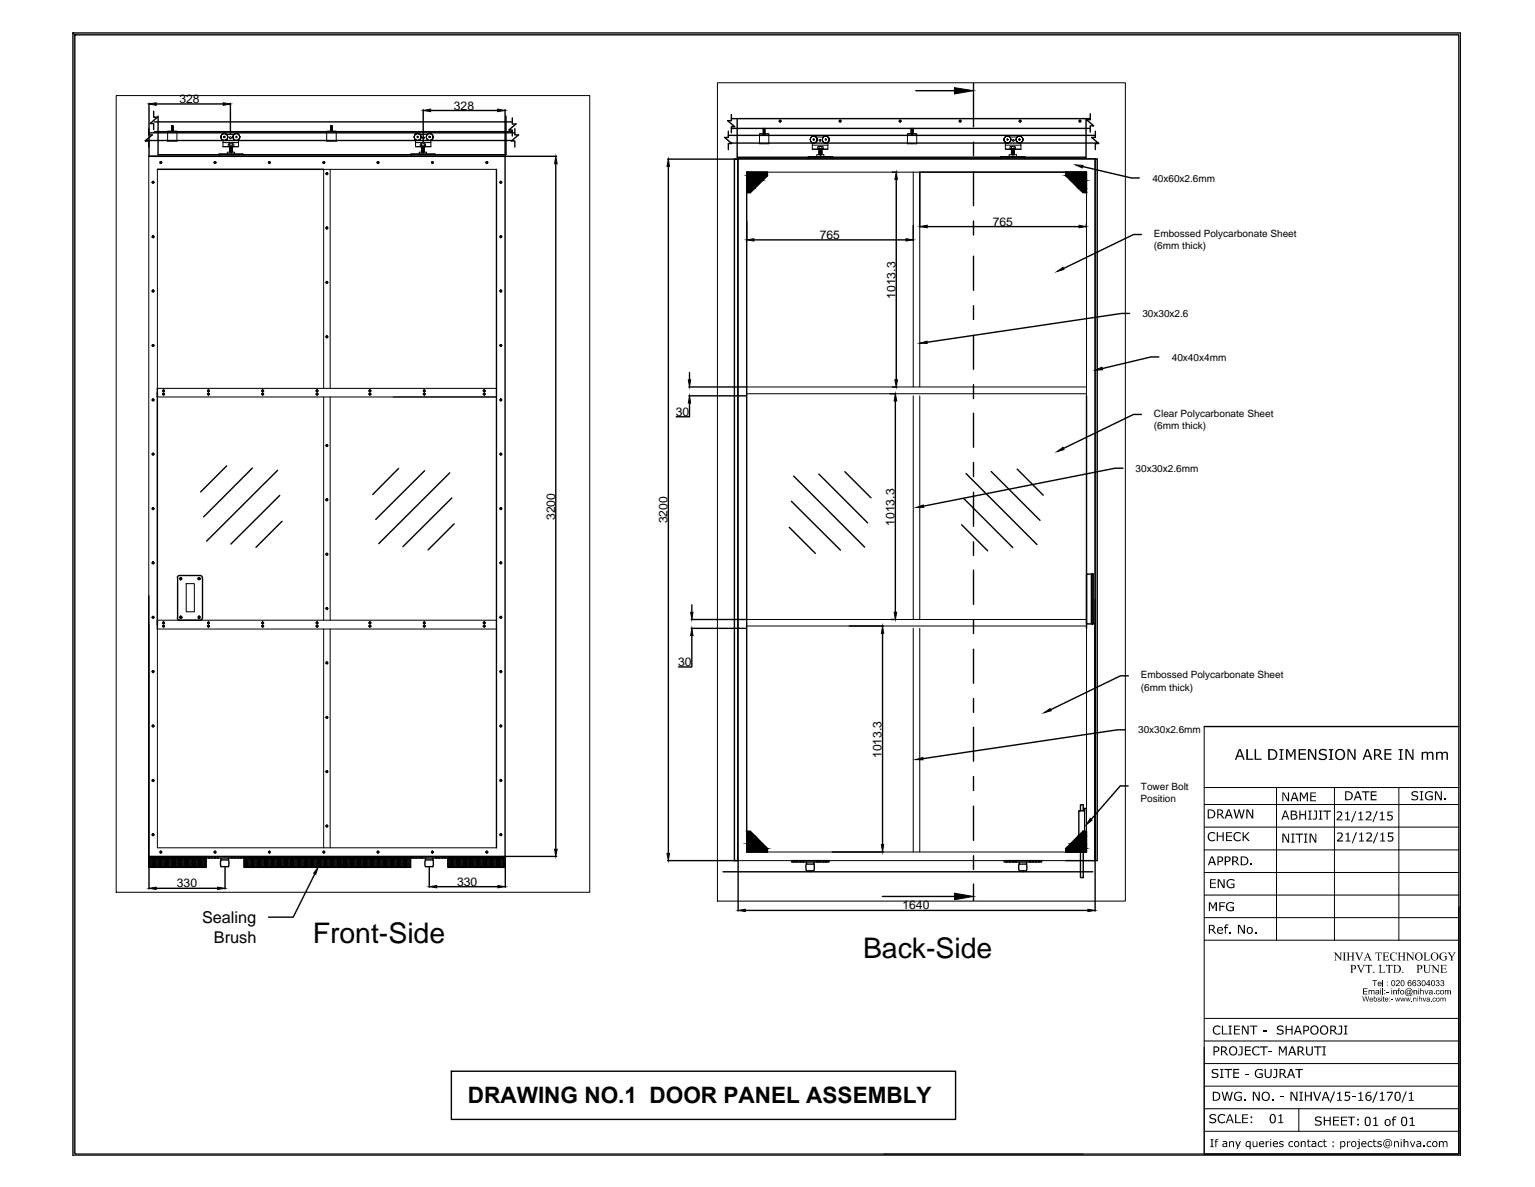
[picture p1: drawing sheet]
<svg xmlns="http://www.w3.org/2000/svg" width="279mm" height="216mm" viewBox="0 0 279 216" stroke-linecap="round" stroke-linejoin="round" font-family="sans-serif">
<defs><g id="words">
<g font-size="5.2">
<text x="56.9" y="171.5">Front-Side</text>
<text x="157.1" y="174.2">Back-Side</text>
</g>
<text font-size="4.1" x="85.2" y="200.6">DRAWING NO.1 DOOR PANEL ASSEMBLY</text>
<g font-size="3">
<text x="36.8" y="167.9">Sealing</text>
<text x="38.9" y="171.4">Brush</text>
</g>
<g font-size="2.2">
<text x="32.7" y="18.8">328</text>
<text x="82.6" y="19.9">328</text>
<text x="180.7" y="41">765</text>
<text x="149.2" y="43.5">765</text>
<text x="163" y="54.3" transform="rotate(-90 163 54.3)">1013.3</text>
<text x="123" y="75.6">30</text>
<text x="101" y="94.6" transform="rotate(-90 101 94.6)">3200</text>
<text x="121.5" y="95.2" transform="rotate(-90 121.5 95.2)">3200</text>
<text x="162.8" y="95.6" transform="rotate(-90 162.8 95.6)">1013.3</text>
<text x="123.4" y="121.1">30</text>
<text x="160.5" y="137.9" transform="rotate(-90 160.5 137.9)">1013.3</text>
<text x="32.2" y="161.4">330</text>
<text x="83.2" y="161.1">330</text>
<text x="164.3" y="165.4">1640</text>
</g>
<g font-size="1.8">
<text x="209.7" y="33">40x60x2.6mm</text>
<text x="210" y="43.1">Embossed Polycarbonate Sheet</text>
<text x="210" y="45.4">(6mm thick)</text>
<text x="207.9" y="57.6">30x30x2.6</text>
<text x="213.3" y="65.6">40x40x4mm</text>
<text x="210" y="75.8">Clear Polycarbonate Sheet</text>
<text x="210" y="78.1">(6mm thick)</text>
<text x="206.7" y="85.8">30x30x2.6mm</text>
<text x="207.6" y="123.4">Embossed Polycarbonate Sheet</text>
<text x="207.7" y="125.6">(6mm thick)</text>
<text x="207.2" y="133.4">30x30x2.6mm</text>
<text x="207.7" y="143.6">Tower Bolt</text>
<text x="207.6" y="145.8">Position</text>
</g>
</g></defs>
<!-- layer: 0 -->
<g fill="none" stroke="#000" stroke-width=".18">
<path d="M21.2 17.4h86.1v144.9h-86.1zM130.6 15.1h74.2v148.8h-74.2zM30.5 23.9h1.7v1.8h-1.7zM30.5 23.9h1.7M31.2 23.9l.2 .1zM31.2 23.7l.3 .1M31.2 23.5l.3 .2M31.2 23.4l.3 .1M31.2 23.2l.3 .2-.3-.2M31.2 23.1l.3 .1M31.2 22.9l.3 .2-.3-.2M31.2 22.9h.3v1l-.3-.2"/>
<path d="M31.2 22.9v1M31.2 23.6l.3 .1M31.2 23.4l.3 .2M31.2 23.3l.3 .1M31.2 23l.3 .1M31.2 22.9l.3 .1M31.2 23.8l.2 .1M31.3 23.9l.1 .1zM31.3 23.9h.1M31.3 22.9l.2 .1M31.4 23.9l.2 .1zM31.4 23.9l.1 .1z"/>
<path d="M31.4 22.9h.1M31.5 23.9h.1M31.5 23.3l-.3-.1 .3 .1M39.8 28.4v-.4h4.5v.4M40.5 24.4a.63 .63 0 0 1 1 .3 .63 .63 0 0 1-.7 .8 .63 .63 0 0 1-.5-.9 .63 .63 0 0 1 .7-.3 .63 .63 0 0 1 .5 .6 .63 .63 0 0 0-.8-.6 .63 .63 0 0 0-.5 .8 .63 .63 0 0 0 .9 .4l.4-.6a.64 .64 0 0 1-1 .6 .64 .64 0 0 1 0-1.1zM40.6 25.9h2.8M40.6 26.7h1M40.7 24.8h.2v.2h-.2zM40.8 24.8h.1v.2h-.1zM40.8 24.9h.1M41.3 24.5h1.3M41.4 28v-.3h1.3v.3"/>
<path d="M41.6 26.2h.9l.1 .5h-1zM41.6 26.5h.8v.2h-.8zM41.8 24.9l.3 .1-.2 .3zM41.8 26.1v1.6l.5-.2M41.8 26.7h.5M41.9 27.7l.4-.2-.4 .2M42 26.7l-.2 .1M42.1 26.5v.2M42.1 26.7l-.3 .2 .4-.2M42.1 27.7l.2-.1-.1 .1M42.3 27.6l-.2 .1v.3M42.3 26.1v1.6"/>
<path d="M42.3 27.3l-.5 .2M42.3 27.2l-.5 .2M42.3 27.2l-.5 .1M42.3 27.1l-.5 .2 .5-.2M42.3 27.5l-.3 .2M42.3 27.5l-.5 .1M42.3 27.4l-.5 .2M42.3 27l-.5 .2M42.3 27l-.5 .1M42.3 26.9l-.5 .2M42.3 26.8l-.5 .2M42.3 26.7l-.5 .2"/>
<path d="M42.4 24.6a.67 .67 0 0 1 .8-.3 .67 .67 0 0 1 .5 .6 .63 .63 0 0 0-.7-.6 .63 .63 0 0 0-.6 .8 .63 .63 0 0 0 .9 .4l.4-.6a.66 .66 0 0 1-.9 .6 .66 .66 0 0 1-.4-.9zM42.4 26.7h1M43 24.9l.1 .1zM43 24.8l.1 .1-.1 .1zM43 24.9h.1M43.4 25.4v1.3h-2.8v-1.2M58.9 30.8v39.8M59.5 23.9h1.7v1.8h-1.7zM59.5 23.9h1.7M60.1 30.8v39.8M60.2 23.9l.2 .1zM60.2 23.7l.3 .1"/>
<path d="M60.2 23.5l.3 .2M60.2 23.4l.3 .1M60.2 23.2l.3 .2-.3-.2M60.2 23.1l.3 .1M60.2 22.9l.3 .2-.3-.2M60.2 23.7l.3 .2v-1h-.3v1M60.2 23.6l.3 .1M60.2 23.4l.3 .2M60.2 23.3l.3 .1M60.2 23l.3 .1M60.2 23.8l.2 .1M60.2 23.9h.1"/>
<path d="M60.2 22.9l.3 .1M60.3 23.9h.1M60.4 23.9l.1 .1zM60.4 23.9v.1zM60.4 22.9h.1M60.4 23.9h.1M60.5 23.3l-.3-.1 .3 .1M74.7 28.4v-.4h4.5v.4M75.6 25.4v1.3h2.8v-1.2M75.6 25.9h2.8M75.6 26.7h1M75.7 24.4a.63 .63 0 0 1 .9 .3 .63 .63 0 0 1-.6 .8 .63 .63 0 0 1-.5-.9 .63 .63 0 0 1 .7-.3 .63 .63 0 0 1 .5 .6 .63 .63 0 0 0-.8-.6 .63 .63 0 0 0-.5 .8 .63 .63 0 0 0 .9 .4l.4-.6a.64 .64 0 0 1-1 .6 .64 .64 0 0 1 0-1.1z"/>
<path d="M75.9 24.9h.2l-.1 .1zM75.9 24.8h.2v.2h-.2zM76 24.9h.1M76.3 28v-.3h1.3v.3M76.4 24.5h1.4M76.5 26.2h.9l.1 .5h-1zM76.6 26.5h.8v.2h-.8zM76.7 26.7h.5M76.7 27.5l.3 .2v.3M76.7 26.1v1.6M76.7 27.4l.5 .2M76.7 27.3l.5 .2-.5-.2"/>
<path d="M76.7 27.2l.5 .2M76.7 27.2l.5 .1M76.7 27.1l.5 .2-.5-.2M76.7 27.5l.4 .2M76.7 27l.5 .2M76.7 27l.5 .1M76.7 26.9l.5 .2M76.7 26.8l.5 .2M76.7 26.7l.5 .2M76.7 27.6l.2 .1M76.8 26.7l.4 .2-.3-.2M76.8 27.7l-.1-.1 .2 .1"/>
<path d="M76.9 24.9h.3l-.1 .4zM76.9 26.5v.2M77 26.7l.2 .1M77.2 26.1v1.6l-.5-.2 .5 .1M77.4 26.7h1M77.7 24.6a.64 .64 0 0 1 .7-.3 .64 .64 0 0 1 .5 .6 .63 .63 0 0 0-.8-.6 .63 .63 0 0 0-.5 .8 .63 .63 0 0 0 .9 .4l.4-.6a.64 .64 0 0 1-.9 .6 .64 .64 0 0 1-.3-.9zM78.1 24.8h.2v.2h-.2zM78.2 24.9h.1M90.4 30.8h-61.8v123.4h61.8M91.9 28.4h-64.8v127.4h64.8M134.3 28.9h65v127.6h-65M135.9 31.3h61.9v123.7h-61.9"/>
<path d="M138.2 24.3h1.7v1.8h-1.7zM138.2 24.4h1.7M138.9 24.4l.2 .1zM139 24.4l.1 .1zM139 24.4h.1M139.1 23.4h-.2M139.1 24.4l.2 .1zM139.1 24.4l.1 .1zM139.2 24.4h.1M139.2 24.1l-.3 .1 .3-.1M139.2 23.9l-.3 .2M139.2 23.8l-.3 .1 .3-.1"/>
<path d="M139.2 23.7l-.3 .1M139.2 23.5l-.3 .2M139.2 23.4l-.3 .1M139.2 23.4v.9h-.1M139.2 23.4h-.3v.9l.3-.1M139.2 24.1l-.3 .1M139.2 24l-.3 .2M139.2 23.9l-.3 .1M139.2 23.8l-.3 .1M139.2 23.7l-.3 .2M139.2 23.6l-.3 .1M139.2 23.5l-.3 .1"/>
<path d="M139.2 23.4l-.3 .2M139.2 24.2l-.3 .1M139.2 24.2l-.2 .1M147.1 28.9v-.4h4.5v.4M147.6 25a.64 .64 0 0 1 1 0 .64 .64 0 0 1-.3 1 .64 .64 0 0 1-.8-.6 .63 .63 0 0 1 .6-.6 .63 .63 0 0 1 .6 .6 .63 .63 0 0 0-.7-.6 .63 .63 0 0 0-.5 .8 .63 .63 0 0 0 .9 .3l.3-.5a.64 .64 0 0 1-.8 .6 .64 .64 0 0 1-.3-1zM147.9 26.4h2.8M147.9 27.1h1M148 25.3h.2v.2h-.2zM148 25.3l.2 .1-.1 .2zM148.1 25.4h.1M148.5 24.9h1.4M148.7 28.5v-.4h1.3v.4"/>
<path d="M148.9 26.7h.9v.4h-1zM148.9 27h.9v.2h-.9zM149.1 27.2h.5M149.1 26.6v1.5l.5-.2M149.1 27.8l.5-.2-.5 .2M149.1 27.6l.5-.1-.5 .2M149.1 25.4h.3v.2h-.3zM149.2 28.1h.4h-.3v.4M149.3 27.2h-.2M149.3 27v.2M149.4 27.2l-.3 .1M149.5 27.2l-.4 .1"/>
<path d="M149.6 26.6v1.5M149.6 27.8l-.5 .3M149.6 27.7l-.5 .3 .5-.2M149.6 27.7l-.5 .2M149.6 27.6l-.5 .2M149.6 28.1h-.1M149.6 28l-.4 .1M149.6 27.5l-.5 .2M149.6 27.4l-.5 .1M149.6 27.3l-.5 .2M149.6 27.2l-.5 .3 .5-.3M149.6 27.9l-.5 .2"/>
<path d="M149.8 25a.64 .64 0 0 1 1 0 .64 .64 0 0 1-.3 1 .64 .64 0 0 1-.8-.6 .63 .63 0 0 1 .6-.6 .63 .63 0 0 1 .6 .6 .63 .63 0 0 0-.7-.6 .63 .63 0 0 0-.5 .8 .63 .63 0 0 0 .9 .3l.3-.5a.64 .64 0 0 1-.8 .6 .64 .64 0 0 1-.3-1zM149.8 27.1h.9M150.3 25.4h.1M150.7 25.9v1.3h-2.8v-1.2M165.2 24.3h1.7v1.8h-1.7zM165.2 24.4h1.7M165.8 24.4l.2 .1zM165.9 24.4l.1 .1zM165.9 24.4h.1M166 23.4h-.2M166 24.4l.2 .1zM166 24.4l.1 .1z"/>
<path d="M166 24.3h.2h-.1M166.1 23.4h-.3M166.1 24.4h.1M166.1 23.4l-.3 .1M166.2 24.1l-.4 .1 .4-.1M166.2 23.9l-.4 .2M166.2 23.8l-.4 .1 .4-.1M166.2 23.7l-.4 .1M166.2 23.5l-.4 .2M166.2 24.2l-.4 .1v-.9h.4v.9M166.2 24.1l-.4 .1M166.2 24l-.4 .2"/>
<path d="M166.2 23.9l-.4 .1M166.2 23.8l-.4 .1M166.2 23.7l-.4 .2M166.2 23.6l-.4 .1M166.2 23.5l-.4 .1M166.2 23.4l-.4 .2M166.2 24.2l-.3 .1M166.2 31.3v39.1M167.4 31.3v39.1M182.1 28.9v-.4h4.5v.4M182.8 25a.64 .64 0 0 1 1.1 0 .64 .64 0 0 1-.3 1 .64 .64 0 0 1-.9-.6 .63 .63 0 0 1 .7-.6 .63 .63 0 0 1 .6 .6 .63 .63 0 0 0-.7-.6 .63 .63 0 0 0-.5 .8 .63 .63 0 0 0 .9 .3l.3-.5a.64 .64 0 0 1-.8 .6 .64 .64 0 0 1-.4-1zM183 25.9v1.3h2.8v-1.2"/>
<path d="M183 26.4h2.8M183 27.1h.9M183.3 25.3l.2 .1-.1 .1zM183.4 25.4h.1M183.7 28.5v-.4h1.3v.4M183.8 24.9h1.4M183.9 26.7h.9v.4h-1zM183.9 27h.9v.2h-.9zM184.1 28l.4 .1h-.4h.2v.4M184.1 26.6v1.5M184.1 27.8l.5 .3M184.1 27.7l.5 .3-.5-.2"/>
<path d="M184.1 27.6l.5 .2M184.1 27.5l.5 .2M184.1 27.3l.5 .2M184.1 27.2l.5 .3-.5-.3M184.1 28.1h.1M184.1 27.2h.5M184.1 27.2l.5 .1M184.3 27.2l.3 .1M184.3 25.4h.3v.2h-.3zM184.3 27v.2M184.4 27.2h.2M184.6 26.6v1.5l-.5-.2"/>
<path d="M184.6 27.8l-.5-.2 .5 .2M184.6 27.6l-.5-.1 .5 .2M184.8 27.1h1M185 25a.64 .64 0 0 1 1.1 0 .64 .64 0 0 1-.3 1 .64 .64 0 0 1-.9-.6 .63 .63 0 0 1 .7-.6 .63 .63 0 0 1 .6 .6 .63 .63 0 0 0-.7-.6 .63 .63 0 0 0-.5 .8 .63 .63 0 0 0 .9 .3l.3-.5a.64 .64 0 0 1-.8 .6 .64 .64 0 0 1-.4-1zM185.4 25.3l.3 .1-.1 .2zM185.5 25.3h.1v.2h-.1zM185.6 25.4h.1M28.6 70.6h61.8M28.6 72.2h61.8h-18.8M58.9 72.2v40.6M60.1 72.2v40.6M135.9 70.4h61.9"/>
<path d="M135.9 71.6h61.9M166.2 72v40.7M167.4 72v40.7M28.6 114.4h61.8M28.6 112.8h61.8M33.9 106.2h1.5v5.1h-1.5zM58.9 114.4v39.8M60.1 114.4v39.8M135.9 112.7h61.9M135.9 113.9h61.9M166.2 114.3v40.7M167.4 114.3v40.7"/>
<path d="M219.2 132.2v38.8M219.2 158.7h46.3M219.2 154.6h46.3M219.2 150.4h46.3M219.2 146.3h46.3M219.2 143.2h46.3M232.4 143.2v27.8M242.9 143.2v27.8M254.6 143.2v27.8M219.2 162.8h46.3M219.2 166.9h46.3M265.5 171h-46.3v38.9v-19.5"/>
<path d="M265.5 164.9v45M219.2 197.6h46.3M219.2 193.4h46.3M219.2 189.3h46.3M219.2 185.2h46.3M160.9 209.9h36.2M219.2 201.7h46.3M219.2 205.8h46.3M236.4 201.7v4.1"/>
<circle cx="43" cy="24.9" r=".63"/>
<circle cx="78.2" cy="24.9" r=".63"/>
<circle cx="150.3" cy="25.4" r=".12"/>
<circle cx="150.3" cy="25.4" r=".07"/>
<circle cx="183.4" cy="25.4" r=".12"/>
</g>
<g fill="none" stroke="#000" stroke-width=".25">
<path d="M13.3 6h252.6v204.3h-252.6zM13.6 6.3h251.9v203.6h-251.9zM27.1 18.8v9.5M28.4 18.9h12.2M41.9 18.8v5.5M77 19.9v5.9M91.9 19.9v8.4M166.7 16.5h7M177.2 15.1v8M26.5 25.6h66.7M27.1 28.4h64.8v129.4h-10.4v-2M27.1 23.4v1.1h.6l-1.3 1.1h.7v1.1"/>
<path d="M27.1 24.2h66.6M27.2 28.4h74.1M27.7 33.2h.4M27.9 33v.3M28 20.2v1.1h.6l-1.3 1.2h.7v1.1M28.1 23.9h65.1M28.1 22.2h65.1M28.6 30.8h30.3M28.8 21.1v7h63.3v-7M29.1 29.6h.3M29.3 29.4v.3M39 29.6h.4"/>
<path d="M39.1 29.4v.3M48.9 29.6h.3M49.1 29.4v.3M58.8 29.6h.3M59 29.4v.3M59.3 31.6h.4M59.5 31.4v.4M68.7 29.6h.3M68.8 29.4v.3M78.4 20.1h12.2M78.6 29.6h.3M78.7 29.4v.3"/>
<path d="M88.4 29.6h.4M88.6 29.4v.3M90.4 30.8v123.4M91 33.2h.3M91.2 33v.3M93.2 21.4v1.1h.7l-1.3 1.2h.6v1.1M93.7 23.4v1.1h.7l-1.3 1.1h.6v1.1M101.2 29.8v124.7M121.5 28.9h12.7M121.7 30.3v124.9M132.6 23.9v1.1h-.7l1.3 1.1h-.6v1.1M132.6 24.6h66.8"/>
<path d="M133.1 20.8v1.2h-.7l1.4 1.1h-.7v1.1M133.1 26h66.8M133.1 23.4h65.3M133.1 21.6h65.3M133.7 28.9h.6v127.6h-.6zM134.2 21.6v7h63.5v-7M135.9 31.3h3.8v.6l-3.1 3.1h-.7zM135.9 31.3v123.7M141.8 22h.4M142 21.9v.3M152.8 22h.3M152.9 21.9v.3"/>
<path d="M162.4 31.3h.9M163.1 32.6v36.5M163.7 22h.3M163.9 21.9v.3M167.4 31.3h30.4M167.4 31.4v9.9M174.6 22h.3M174.8 21.9v.3M177.2 25.9v2.4M177.2 31.2v6.2M185.5 22h.4M185.7 21.9v.3"/>
<path d="M194 31.3h3.8v3.7h-.7l-3.1-3.1zM196.4 22h.4M196.6 21.9v.3M197.1 30.3l8.8 2.1h1.5M198.4 20.7v1.1h-.6l1.3 1.1h-.7v1.1M199.3 28.9h-65v127.6M199.3 28.9h.4v127.6h-.4zM199.4 23.9v1.1h-.7l1.3 1.1h-.6v1.1M27.7 43.1h.4M27.7 52.9h.4M27.9 42.9v.4M27.9 52.8v.4"/>
<path d="M59.3 41.5h.4M59.3 51.4h.4M59.5 41.3v.4M59.5 51.2v.3M91 43.1h.3M91 52.9h.3M91.2 42.9v.4M91.2 52.8v.4M137.2 43.6h27.7M166.2 41v2.8M168.8 41.2h27.6M177.2 40.2v2.5"/>
<path d="M177.2 46.6v6.2M177.2 55.6v2.5M197.7 40.8v.5M205.6 57h-1.4l-35.5 5.3M207.8 42.7h-1.5l-12.7 6.1M27.7 62.9h.4M27.7 72.8h.4M27.9 62.7v.3M27.9 72.5v.4M28.6 70.6v43.8M29.6 71.1h.4M29.6 71.7h.4"/>
<path d="M29.8 70.9v.4M29.8 71.5v.4M37.8 71.1h.3M37.8 71.7h.3M38 70.9v.4M38 71.5v.4M47.7 71.1h.3M47.7 71.7h.3M47.8 70.9v.4M47.8 71.5v.4M57.6 71.1h.3M57.6 71.7h.3"/>
<path d="M57.7 70.9v.4M57.7 71.5v.4M59.3 61.3h.4M59.5 61.1v.4M67.2 71.1h.3M67.2 71.7h.3M67.3 70.9v.4M67.3 71.5v.4M77.1 71.1h.3M77.1 71.7h.3M77.2 70.9v.4M77.2 71.5v.4"/>
<path d="M88 71.1h.3M88 71.7h.3M88.2 70.9v.4M88.2 71.5v.4M91 62.9h.3M91 72.8h.3M91.2 62.7v.3M91.2 72.5v.4M125.4 70.4h10.4M125.4 72h10.4M125.5 73.3v2.5h-2.4M125.5 67.8v1.3"/>
<path d="M162 71.6h1.1M162.4 70.4h.9M163 72.9v38.5M177.2 61v6.2M177.2 70v2.5M177.2 75.2v6.2M197.8 72v42.3M207.8 75.4h-1.5l-12.7 6.2M210.9 64.9h-1.4l-8.9 2.1M27.7 82.6h.4M27.7 92.5h.4M27.9 82.5v.3"/>
<path d="M27.9 92.4v.3M41.3 84.7l-4.8 4.8M46 85.1l-8.9 8.9M50.5 85.5l-12.9 12.9M50.9 90.1l-8.9 8.9M51.3 94.8l-4.7 4.8M59.3 81.1h.4M59.3 90.9h.4M59.5 80.9v.3M59.5 90.7v.4M72.5 85.2l-4.7 4.7M77.3 85.6l-8.9 8.9"/>
<path d="M81.9 86l-13 12.9M82.2 90.6l-8.9 8.8M82.7 95.3l-4.8 4.7M91 82.6h.3M91 92.5h.3M91.2 82.5v.3M91.2 92.4v.3M143.7 95.9l4.7 4.8M144 91.2l9 8.9M144.5 86.6l12.9 12.9M149 86.2l8.9 8.9M153.8 85.8l4.7 4.7"/>
<path d="M175 95.4l4.8 4.8M175.5 90.7l8.8 8.9M175.8 86.1l13 12.9M177.2 84.1v2.6M177.2 89.5v6.2M177.2 98.5v2.5M180.4 85.8l8.9 8.8M185.2 85.3l4.7 4.8M204.4 85.2h-1.4l-34.9 6.9M27.1 108.4v49.4M27.7 102.4h.4M27.7 112.3h.4"/>
<path d="M27.9 102.2v.4M27.9 112.1v.4M29.6 113.3h.4M29.6 113.9h.4M29.8 113.1v.4M29.8 113.7v.4M32.3 112.4v.2l.3 .2M32.3 105.1v7.4M32.6 104.7l-.3 .2v.1M32.7 104.7h3.8M32.7 112.8h3.8M32.8 112.3h.3"/>
<path d="M32.9 105.4l.1-.3-.1 .3M36.2 112.5l.1-.4-.1 .4M36.4 105.3h-.3h.3M36.5 104.7h.1l.2 .3M36.8 112.4l-.2 .4h-.1M36.9 105.1v7.4M37.8 113.3h.3M37.8 113.9h.3M38 113.1v.4M38 113.7v.4M47.7 113.3h.3M47.7 113.9h.3"/>
<path d="M47.8 113.1v.4M47.8 113.7v.4M57.6 113.3h.3M57.6 113.9h.3M57.7 113.1v.4M57.7 113.7v.4M59.3 100.8h.4M59.3 110.7h.4M59.5 100.7v.3M59.5 110.5v.4M67.2 113.3h.3M67.2 113.9h.3"/>
<path d="M67.3 113.1v.4M67.3 113.7v.4M77.1 113.3h.3M77.1 113.9h.3M77.2 113.1v.4M77.2 113.7v.4M88 113.3h.3M88 113.9h.3M88.2 113.1v.4M88.2 113.7v.4M91 102.4h.3M91 112.3h.3"/>
<path d="M91.2 102.2v.4M91.2 112.1v.4M125.8 114.3h10M125.8 112.7h10M125.9 115.6v5.7h-2.4M125.9 110v1.4M154.6 113.9h6.2M160.6 115.2v38.4M162.2 112.7h.9M177.2 103.7v6.2M177.2 112.7v2.5M177.2 118.1v6.2"/>
<path d="M197.8 104.4h1.2v9.1h-1.2zM198.7 104.4h.3v9.1h-.3zM199.3 109v47.5M27.7 122.2h.4M27.7 132.1h.4M27.9 122v.4M27.9 131.9v.3M59.3 120.6h.4M59.3 130.5h.4M59.5 120.4v.4M59.5 130.3v.4M91 122.2h.3"/>
<path d="M91 132.1h.3M91.2 122v.4M91.2 131.9v.3M177.2 127.1v2.5M177.2 132.3v6.2M204.8 132.7h-1.4l-35.4 5.3M205.4 122.9h-1.5l-12.7 6.2M219.2 132.2h46.3M27.1 155.8v2h10.4v-2v.3h6.8v-.3M27.1 155.8h10.4v.3h-10.4zM27.1 155.9v5.8M27.2 155.8h74.1"/>
<path d="M27.3 156.1v.1M27.3 156.4v.4M27.3 157v.2M27.3 157.3v.5M27.5 156.1h.1M27.5 156.3v.8M27.5 157.2v.6M27.6 156.1v.6M27.6 156.8v.8M27.7 142h.4M27.7 151.8h.4M27.8 156.1v.1"/>
<path d="M27.8 156.4v.4M27.8 157v.2M27.8 157.3v.5M27.9 141.8v.3M27.9 151.7v.3M27.9 156.1h.1M27.9 156.3v.8M27.9 157.2v.6M28.1 156.1v.6M28.1 156.8v.8M28.3 156.1v.1M28.3 156.4v.4"/>
<path d="M28.3 157v.2M28.3 157.3v.5M28.4 156.1h.1M28.4 156.3v.8M28.4 157.2v.6M28.6 156.1v.6M28.6 156.8v.8M28.7 156.1v.1M28.7 156.4v.4M28.7 157v.2M28.7 157.3v.5M28.9 156.1h.1"/>
<path d="M28.9 156.3v.8M28.9 157.2v.6M29 156.1v.6M29 156.8v.8M29.1 155h.3M29.2 156.1v.1M29.2 156.4v.4M29.2 157v.2M29.2 157.3v.5M29.3 154.8v.4M29.4 156.1h.1M29.4 156.3v.8"/>
<path d="M29.4 157.2v.6M29.5 156.1v.6M29.5 156.8v.8M29.7 156.1v.1M29.7 156.4v.4M29.7 157v.2M29.7 157.3v.5M29.8 156.1h.1M29.8 156.3v.8M29.8 157.2v.6M30 156.1v.6M30 156.8v.8"/>
<path d="M30.1 156.1v.1M30.1 156.4v.4M30.1 157v.2M30.1 157.3v.5M30.3 156.1h.1M30.3 156.3v.8M30.3 157.2v.6M30.5 156.1v.6M30.5 156.8v.8M30.6 156.1v.1M30.6 156.4v.4M30.6 157v.2"/>
<path d="M30.6 157.3v.5M30.8 156.1h.1M30.8 156.3v.8M30.8 157.2v.6M30.9 156.1v.6M30.9 156.8v.8M31.1 156.1v.1M31.1 156.4v.4M31.1 157v.2M31.1 157.3v.5M31.3 156.1h.1M31.3 156.3v.8"/>
<path d="M31.3 157.2v.6M31.4 156.1v.6M31.4 156.8v.8M31.6 156.1v.1M31.6 156.4v.4M31.6 157v.2M31.6 157.3v.5M31.7 156.1h.1M31.7 156.3v.8M31.7 157.2v.6M31.9 156.1v.6M31.9 156.8v.8"/>
<path d="M32 156.1v.1M32 156.4v.4M32 157v.2M32 157.3v.5M32.2 156.1h.1M32.2 156.3v.8M32.2 157.2v.6M32.4 156.1v.6M32.4 156.8v.8M32.5 156.1v.1M32.5 156.4v.4M32.5 157v.2"/>
<path d="M32.5 157.3v.5M32.7 156.1h.1M32.7 156.3v.8M32.7 157.2v.6M32.8 156.1v.6M32.8 156.8v.8M33 156.1v.1M33 156.4v.4M33 157v.2M33 157.3v.5M33.1 156.1h.1M33.1 156.3v.8"/>
<path d="M33.1 157.2v.6M33.3 156.1v.6M33.3 156.8v.8M33.5 156.1v.1M33.5 156.4v.4M33.5 157v.2M33.5 157.3v.5M33.6 156.1h.1M33.6 156.3v.8M33.6 157.2v.6M33.8 156.1v.6M33.8 156.8v.8"/>
<path d="M33.9 156.1v.1M33.9 156.4v.4M33.9 157v.2M33.9 157.3v.5M34.1 156.1h.1M34.1 156.3v.8M34.1 157.2v.6M34.3 156.1v.6M34.3 156.8v.8M34.4 156.1v.1M34.4 156.4v.4M34.4 157v.2"/>
<path d="M34.4 157.3v.5M34.6 156.1h.1M34.6 156.3v.8M34.6 157.2v.6M34.7 156.1v.6M34.7 156.8v.8M34.9 156.1v.1M34.9 156.4v.4M34.9 157v.2M34.9 157.3v.5M35 156.1h.1M35 156.3v.8"/>
<path d="M35 157.2v.6M35.2 156.1v.6M35.2 156.8v.8M35.4 156.1v.1M35.4 156.4v.4M35.4 157v.2M35.4 157.3v.5M35.5 156.1h.1M35.5 156.3v.8M35.5 157.2v.6M35.7 156.1v.6M35.7 156.8v.8"/>
<path d="M35.8 156.1v.1M35.8 156.4v.4M35.8 157v.2M35.8 157.3v.5M36 156.1h.1M36 156.3v.8M36 157.2v.6M36.1 156.1v.6M36.1 156.8v.8M36.3 156.1v.1M36.3 156.4v.4M36.3 157v.2"/>
<path d="M36.3 157.3v.5M36.5 156.1h.1M36.5 156.3v.8M36.5 157.2v.6M36.6 156.1v.6M36.6 156.8v.8M36.8 156.1v.1M36.8 156.4v.4M36.8 157v.2M36.8 157.3v.5M36.9 156.1h.1M36.9 156.3v.8"/>
<path d="M36.9 157.2v.6M37.1 156.1v.6M37.1 156.8v.8M37.3 156.1v.1M37.3 156.4v.4M37.3 157v.2M37.3 157.3v.5M37.4 156.1h.1M37.4 156.3v.8M37.4 157.2v.6M38 155.8v.3M38.1 155.8v.3"/>
<path d="M38.5 155.8v.3M38.6 155.8v.3M39 155h.4M39.1 155.8v.3M39.1 154.8v.4M39.2 155.8v.3M39.6 155.8v.3M39.7 155.8v.3M40.2 156.4l-.1 .6 .1 .6h1.4l.1-.6-.1-.6M40.2 156.4h1.4M40.2 156.1v.3M40.7 155.8h3.7v2h30.3v-2"/>
<path d="M41 157.7v4M41.6 156.1v.3M42.1 155.8v.3M42.3 155.8v.3M42.7 155.8v.3M42.8 155.8v.3M43.3 155.8v.3M43.4 155.8v.3M43.8 155.8v.3M43.9 155.8v.3M44.4 155.8h30.3v.3h-30.3zM44.5 156.1v.6"/>
<path d="M44.5 156.8v.8M44.7 156.1v.1M44.7 156.4v.4M44.7 157v.2M44.7 157.3v.5M44.9 156.1h.1M44.9 156.3v.8M44.9 157.2v.6M45 156.1v.6M45 156.8v.8M45.2 156.1v.1M45.2 156.4v.4"/>
<path d="M45.2 157v.2M45.2 157.3v.5M45.3 156.1h.1M45.3 156.3v.8M45.3 157.2v.6M45.5 156.1v.6M45.5 156.8v.8M45.7 156.1v.1M45.7 156.4v.4M45.7 157v.2M45.7 157.3v.5M45.8 156.1h.1"/>
<path d="M45.8 156.3v.8M45.8 157.2v.6M46 156.1v.6M46 156.8v.8M46.1 156.1v.1M46.1 156.4v.4M46.1 157v.2M46.1 157.3v.5M46.3 156.1h.1M46.3 156.3v.8M46.3 157.2v.6M46.4 156.1v.6"/>
<path d="M46.4 156.8v.8M46.6 156.1v.1M46.6 156.4v.4M46.6 157v.2M46.6 157.3v.5M46.8 156.1h.1M46.8 156.3v.8M46.8 157.2v.6M46.9 156.1v.6M46.9 156.8v.8M47.1 156.1v.1M47.1 156.4v.4"/>
<path d="M47.1 157v.2M47.1 157.3v.5M47.2 156.1h.1M47.2 156.3v.8M47.2 157.2v.6M47.4 156.1v.6M47.4 156.8v.8M47.5 156.1v.1M47.5 156.4v.4M47.5 157v.2M47.5 157.3v.5M47.7 156.1h.1"/>
<path d="M47.7 156.3v.8M47.7 157.2v.6M47.9 156.1v.6M47.9 156.8v.8M48 156.1v.1M48 156.4v.4M48 157v.2M48 157.3v.5M48.2 156.1h.1M48.2 156.3v.8M48.2 157.2v.6M48.3 156.1v.6"/>
<path d="M48.3 156.8v.8M48.5 156.1v.1M48.5 156.4v.4M48.5 157v.2M48.5 157.3v.5M48.7 156.1h.1M48.7 156.3v.8M48.7 157.2v.6M48.8 156.1v.6M48.8 156.8v.8M48.9 155h.3M49 156.1v.1"/>
<path d="M49 156.4v.4M49 157v.2M49 157.3v.5M49.1 154.8v.4M49.1 156.1h.1M49.1 156.3v.8M49.1 157.2v.6M49.3 156.1v.6M49.3 156.8v.8M49.4 156.1v.1M49.4 156.4v.4M49.4 157v.2"/>
<path d="M49.4 157.3v.5M49.6 156.1h.1M49.6 156.3v.8M49.6 157.2v.6M49.8 156.1v.6M49.8 156.8v.8M49.9 156.1v.1M49.9 156.4v.4M49.9 157v.2M49.9 157.3v.5M50.1 156.1h.1M50.1 156.3v.8"/>
<path d="M50.1 157.2v.6M50.2 156.1v.6M50.2 156.8v.8M50.4 156.1v.1M50.4 156.4v.4M50.4 157v.2M50.4 157.3v.5M50.5 156.1h.1M50.5 156.3v.8M50.5 157.2v.6M50.7 156.1v.6M50.7 156.8v.8"/>
<path d="M50.9 156.1v.1M50.9 156.4v.4M50.9 157v.2M50.9 157.3v.5M51 156.1h.1M51 156.3v.8M51 157.2v.6M51.2 156.1v.6M51.2 156.8v.8M51.3 156.1v.1M51.3 156.4v.4M51.3 157v.2"/>
<path d="M51.3 157.3v.5M51.5 156.1h.1M51.5 156.3v.8M51.5 157.2v.6M51.7 156.1v.6M51.7 156.8v.8M51.8 156.1v.1M51.8 156.4v.4M51.8 157v.2M51.8 157.3v.5M52 156.1h.1M52 156.3v.8"/>
<path d="M52 157.2v.6M52.1 156.1v.6M52.1 156.8v.8M52.3 156.1v.1M52.3 156.4v.4M52.3 157v.2M52.3 157.3v.5M52.4 156.1h.1M52.4 156.3v.8M52.4 157.2v.6M52.6 156.1v.6M52.6 156.8v.8"/>
<path d="M52.8 156.1v.1M52.8 156.4v.4M52.8 157v.2M52.8 157.3v.5M52.9 156.1h.1M52.9 156.3v.8M52.9 157.2v.6M53.1 156.1v.6M53.1 156.8v.8M53.2 156.1v.1M53.2 156.4v.4M53.2 157v.2"/>
<path d="M53.2 157.3v.5M53.4 156.1h.1M53.4 156.3v.8M53.4 157.2v.6M53.5 156.1v.6M53.5 156.8v.8M53.7 156.1v.1M53.7 156.4v.4M53.7 157v.2M53.7 157.3v.5M53.9 156.1h.1M53.9 156.3v.8"/>
<path d="M53.9 157.2v.6M54 156.1v.6M54 156.8v.8M54.2 156.1v.1M54.2 156.4v.4M54.2 157v.2M54.2 157.3v.5M54.3 156.1h.1M54.3 156.3v.8M54.3 157.2v.6M54.5 156.1v.6M54.5 156.8v.8"/>
<path d="M54.7 156.1v.1M54.7 156.4v.4M54.7 157v.2M54.7 157.3v.5M54.8 156.1h.1M54.8 156.3v.8M54.8 157.2v.6M55 156.1v.6M55 156.8v.8M55.1 156.1v.1M55.1 156.4v.4M55.1 157v.2"/>
<path d="M55.1 157.3v.5M55.3 156.1h.1M55.3 156.3v.8M55.3 157.2v.6M55.4 156.1v.6M55.4 156.8v.8M55.6 156.1v.1M55.6 156.4v.4M55.6 157v.2M55.6 157.3v.5M55.8 156.1h.1M55.8 156.3v.8"/>
<path d="M55.8 157.2v.6M56 156.1v.6M56 156.8v.8M56.1 156.1v.1M56.1 156.4v.4M56.1 157v.2M56.1 157.3v.5M56.2 156.1h.1M56.2 156.3v.8M56.2 157.2v.6M56.4 156.1v.6M56.4 156.8v.8"/>
<path d="M56.5 156.1v.1M56.5 156.4v.4M56.5 157v.2M56.5 157.3v.5M56.7 156.1h.1M56.7 156.3v.8M56.7 157.2v.6M56.9 156.1v.6M56.9 156.8v.8M57.1 156.1v.1M57.1 156.4v.4M57.1 157v.2"/>
<path d="M57.1 157.3v.5M57.2 156.1h.1M57.2 156.3v.8M57.2 157.2v.6M57.3 158.9l-3.9 7.9h-4.5M57.3 156.1v.6M57.3 156.8v.8M57.5 156.1v.1M57.5 156.4v.4M57.5 157v.2M57.5 157.3v.5M57.7 156.1h.1"/>
<path d="M57.7 156.3v.8M57.7 157.2v.6M57.8 156.1v.6M57.8 156.8v.8M58 156.1v.1M58 156.4v.4M58 157v.2M58 157.3v.5M58.2 156.1h.1M58.2 156.3v.8M58.2 157.2v.6M58.3 156.1v.6"/>
<path d="M58.3 156.8v.8M58.4 156.1v.1M58.4 156.4v.4M58.4 157v.2M58.4 157.3v.5M58.6 156.1h.1M58.6 156.3v.8M58.6 157.2v.6M58.8 155h.3M58.8 156.1v.6M58.8 156.8v.8M59 154.8v.4"/>
<path d="M59 156.1v.1M59 156.4v.4M59 157v.2M59 157.3v.5M59.1 156.1h.1M59.1 156.3v.8M59.1 157.2v.6M59.3 156.1v.6M59.3 156.8v.8M59.3 140.4h.4M59.3 150.3h.4M59.4 156.1v.1"/>
<path d="M59.4 156.4v.4M59.4 157v.2M59.4 157.3v.5M59.5 140.2v.3M59.5 150.1v.3M59.5 156.1h.1M59.5 156.3v.8M59.5 157.2v.6M59.7 156.1v.6M59.7 156.8v.8M59.9 156.1v.1M59.9 156.4v.4"/>
<path d="M59.9 157v.2M59.9 157.3v.5M60.1 156.1h.1M60.1 156.3v.8M60.1 157.2v.6M60.2 156.1v.6M60.2 156.8v.8M60.4 156.1v.1M60.4 156.4v.4M60.4 157v.2M60.4 157.3v.5M60.5 156.1h.1"/>
<path d="M60.5 156.3v.8M60.5 157.2v.6M60.7 156.1v.6M60.7 156.8v.8M60.8 156.1v.1M60.8 156.4v.4M60.8 157v.2M60.8 157.3v.5M61 156.1h.1M61 156.3v.8M61 157.2v.6M61.2 156.1v.6"/>
<path d="M61.2 156.8v.8M61.3 156.1v.1M61.3 156.4v.4M61.3 157v.2M61.3 157.3v.5M61.5 156.1h.1M61.5 156.3v.8M61.5 157.2v.6M61.6 156.1v.6M61.6 156.8v.8M61.8 156.1v.1M61.8 156.4v.4"/>
<path d="M61.8 157v.2M61.8 157.3v.5M62 156.1h.1M62 156.3v.8M62 157.2v.6M62.1 156.1v.6M62.1 156.8v.8M62.3 156.1v.1M62.3 156.4v.4M62.3 157v.2M62.3 157.3v.5M62.4 156.1h.1"/>
<path d="M62.4 156.3v.8M62.4 157.2v.6M62.6 156.1v.6M62.6 156.8v.8M62.7 156.1v.1M62.7 156.4v.4M62.7 157v.2M62.7 157.3v.5M62.9 156.1h.1M62.9 156.3v.8M62.9 157.2v.6M63.1 156.1v.6"/>
<path d="M63.1 156.8v.8M63.2 156.1v.1M63.2 156.4v.4M63.2 157v.2M63.2 157.3v.5M63.4 156.1h.1M63.4 156.3v.8M63.4 157.2v.6M63.5 156.1v.6M63.5 156.8v.8M63.7 156.1v.1M63.7 156.4v.4"/>
<path d="M63.7 157v.2M63.7 157.3v.5M63.8 156.1h.1M63.8 156.3v.8M63.8 157.2v.6M64 156.1v.6M64 156.8v.8M64.2 156.1v.1M64.2 156.4v.4M64.2 157v.2M64.2 157.3v.5M64.3 156.1h.1"/>
<path d="M64.3 156.3v.8M64.3 157.2v.6M64.5 156.1v.6M64.5 156.8v.8M64.6 156.1v.1M64.6 156.4v.4M64.6 157v.2M64.6 157.3v.5M64.8 156.1h.1M64.8 156.3v.8M64.8 157.2v.6M65 156.1v.6"/>
<path d="M65 156.8v.8M65.1 156.1v.1M65.1 156.4v.4M65.1 157v.2M65.1 157.3v.5M65.3 156.1h.1M65.3 156.3v.8M65.3 157.2v.6M65.4 156.1v.6M65.4 156.8v.8M65.6 156.1v.1M65.6 156.4v.4"/>
<path d="M65.6 157v.2M65.6 157.3v.5M65.7 156.1h.1M65.7 156.3v.8M65.7 157.2v.6M65.9 156.1v.6M65.9 156.8v.8M66.1 156.1v.1M66.1 156.4v.4M66.1 157v.2M66.1 157.3v.5M66.2 156.1h.1"/>
<path d="M66.2 156.3v.8M66.2 157.2v.6M66.4 156.1v.6M66.4 156.8v.8M66.5 156.1v.1M66.5 156.4v.4M66.5 157v.2M66.5 157.3v.5M66.7 156.1h.1M66.7 156.3v.8M66.7 157.2v.6M66.8 156.1v.6"/>
<path d="M66.8 156.8v.8M67 156.1v.1M67 156.4v.4M67 157v.2M67 157.3v.5M67.2 156.1h.1M67.2 156.3v.8M67.2 157.2v.6M67.3 156.1v.6M67.3 156.8v.8M67.5 156.1v.1M67.5 156.4v.4"/>
<path d="M67.5 157v.2M67.5 157.3v.5M67.6 156.1h.1M67.6 156.3v.8M67.6 157.2v.6M67.8 156.1v.6M67.8 156.8v.8M68 156.1v.1M68 156.4v.4M68 157v.2M68 157.3v.5M68.1 156.1h.1"/>
<path d="M68.1 156.3v.8M68.1 157.2v.6M68.3 156.1v.6M68.3 156.8v.8M68.4 156.1v.1M68.4 156.4v.4M68.4 157v.2M68.4 157.3v.5M68.6 156.1h.1M68.6 156.3v.8M68.6 157.2v.6M68.7 155h.3"/>
<path d="M68.7 156.1v.6M68.7 156.8v.8M68.8 154.8v.4M68.9 156.1v.1M68.9 156.4v.4M68.9 157v.2M68.9 157.3v.5M69.1 156.1h.1M69.1 156.3v.8M69.1 157.2v.6M69.2 156.1v.6M69.2 156.8v.8"/>
<path d="M69.4 156.1v.1M69.4 156.4v.4M69.4 157v.2M69.4 157.3v.5M69.5 156.1h.1M69.5 156.3v.8M69.5 157.2v.6M69.7 156.1v.6M69.7 156.8v.8M69.8 156.1v.1M69.8 156.4v.4M69.8 157v.2"/>
<path d="M69.8 157.3v.5M70 156.1h.1M70 156.3v.8M70 157.2v.6M70.2 156.1v.6M70.2 156.8v.8M70.3 156.1v.1M70.3 156.4v.4M70.3 157v.2M70.3 157.3v.5M70.5 156.1h.1M70.5 156.3v.8"/>
<path d="M70.5 157.2v.6M70.6 156.1v.6M70.6 156.8v.8M70.8 156.1v.1M70.8 156.4v.4M70.8 157v.2M70.8 157.3v.5M71 156.1h.1M71 156.3v.8M71 157.2v.6M71.1 156.1v.6M71.1 156.8v.8"/>
<path d="M71.3 156.1v.1M71.3 156.4v.4M71.3 157v.2M71.3 157.3v.5M71.4 156.1h.1M71.4 156.3v.8M71.4 157.2v.6M71.6 156.1v.6M71.6 156.8v.8M71.7 156.1v.1M71.7 156.4v.4M71.7 157v.2"/>
<path d="M71.7 157.3v.5M71.9 156.1h.1M71.9 156.3v.8M71.9 157.2v.6M72.1 156.1v.6M72.1 156.8v.8M72.2 156.1v.1M72.2 156.4v.4M72.2 157v.2M72.2 157.3v.5M72.4 156.1h.1M72.4 156.3v.8"/>
<path d="M72.4 157.2v.6M72.5 156.1v.6M72.5 156.8v.8M72.7 156.1v.1M72.7 156.4v.4M72.7 157v.2M72.7 157.3v.5M72.8 156.1h.1M72.8 156.3v.8M72.8 157.2v.6M73 156.1v.6M73 156.8v.8"/>
<path d="M73.2 156.1v.1M73.2 156.4v.4M73.2 157v.2M73.2 157.3v.5M73.3 156.1h.1M73.3 156.3v.8M73.3 157.2v.6M73.5 156.1v.6M73.5 156.8v.8M73.6 156.1v.1M73.6 156.4v.4M73.6 157v.2"/>
<path d="M73.6 157.3v.5M73.8 156.1h.1M73.8 156.3v.8M73.8 157.2v.6M74 156.1v.6M74 156.8v.8M74.1 156.1v.1M74.1 156.4v.4M74.1 157v.2M74.1 157.3v.5M74.3 156.1h.1M74.3 156.3v.8"/>
<path d="M74.3 157.2v.6M74.5 156.1v.6M74.5 156.8v.8M74.6 156.1v.1M74.6 156.4v.4M74.6 157v.2M74.6 157.3v.5M74.7 155.8v.3h6.8v-.3M74.7 155.8h6.8M75.2 155.8v.3M75.3 155.8v.3M75.7 155.8v.3"/>
<path d="M75.8 155.8v.3M76.3 155.8v.3M76.4 155.8v.3M76.8 155.8v.3M76.9 155.8v.3M77.4 156.4l-.1 .6 .2 .6h1.3M77.5 156.1v.3M78.1 157.7v3.7M78.6 155h.3M78.7 154.8v.4M78.8 156.4l.1 .6-.1 .6M78.8 156.1v.3h-1.3"/>
<path d="M79.4 155.8v.3M79.5 155.8v.3M79.9 155.8v.3M80 155.8v.3M80.5 155.8v.3M80.6 155.8v.3M81 155.8v.3M81.1 155.8v.3M81.5 155.8h10.4v.3h-10.4zM81.6 156.1v.6M81.6 156.8v.8M81.7 156.1v.1"/>
<path d="M81.7 156.4v.4M81.7 157v.2M81.7 157.3v.5M81.9 156.1h.1M81.9 156.3v.8M81.9 157.2v.6M82 156.1v.6M82 156.8v.8M82.2 156.1v.1M82.2 156.4v.4M82.2 157v.2M82.2 157.3v.5"/>
<path d="M82.4 156.1h.1M82.4 156.3v.8M82.4 157.2v.6M82.5 156.1v.6M82.5 156.8v.8M82.7 156.1v.1M82.7 156.4v.4M82.7 157v.2M82.7 157.3v.5M82.8 156.1h.1M82.8 156.3v.8M82.8 157.2v.6"/>
<path d="M83 156.1v.6M83 156.8v.8M83.1 156.1v.1M83.1 156.4v.4M83.1 157v.2M83.1 157.3v.5M83.3 156.1h.1M83.3 156.3v.8M83.3 157.2v.6M83.5 156.1v.6M83.5 156.8v.8M83.6 156.1v.1"/>
<path d="M83.6 156.4v.4M83.6 157v.2M83.6 157.3v.5M83.8 156.1h.1M83.8 156.3v.8M83.8 157.2v.6M83.9 156.1v.6M83.9 156.8v.8M84.1 156.1v.1M84.1 156.4v.4M84.1 157v.2M84.1 157.3v.5"/>
<path d="M84.3 156.1h.1M84.3 156.3v.8M84.3 157.2v.6M84.4 156.1v.6M84.4 156.8v.8M84.6 156.1v.1M84.6 156.4v.4M84.6 157v.2M84.6 157.3v.5M84.7 156.1h.1M84.7 156.3v.8M84.7 157.2v.6"/>
<path d="M84.9 156.1v.6M84.9 156.8v.8M85 156.1v.1M85 156.4v.4M85 157v.2M85 157.3v.5M85.2 156.1h.1M85.2 156.3v.8M85.2 157.2v.6M85.4 156.1v.6M85.4 156.8v.8M85.5 156.1v.1"/>
<path d="M85.5 156.4v.4M85.5 157v.2M85.5 157.3v.5M85.7 156.1h.1M85.7 156.3v.8M85.7 157.2v.6M85.8 156.1v.6M85.8 156.8v.8M86 156.1v.1M86 156.4v.4M86 157v.2M86 157.3v.5"/>
<path d="M86.1 156.1h.1M86.1 156.3v.8M86.1 157.2v.6M86.3 156.1v.6M86.3 156.8v.8M86.5 156.1v.1M86.5 156.4v.4M86.5 157v.2M86.5 157.3v.5M86.6 156.1h.1M86.6 156.3v.8M86.6 157.2v.6"/>
<path d="M86.8 156.1v.6M86.8 156.8v.8M86.9 156.1v.1M86.9 156.4v.4M86.9 157v.2M86.9 157.3v.5M87.1 156.1h.1M87.1 156.3v.8M87.1 157.2v.6M87.3 156.1v.6M87.3 156.8v.8M87.4 156.1v.1"/>
<path d="M87.4 156.4v.4M87.4 157v.2M87.4 157.3v.5M87.6 156.1h.1M87.6 156.3v.8M87.6 157.2v.6M87.7 156.1v.6M87.7 156.8v.8M87.9 156.1v.1M87.9 156.4v.4M87.9 157v.2M87.9 157.3v.5"/>
<path d="M88 156.1h.1M88 156.3v.8M88 157.2v.6M88.2 156.1v.6M88.2 156.8v.8M88.4 156.1v.1M88.4 156.4v.4M88.4 157v.2M88.4 157.3v.5M88.4 155h.4M88.5 156.1h.1M88.5 156.3v.8"/>
<path d="M88.5 157.2v.6M88.6 154.8v.4M88.7 156.1v.6M88.7 156.8v.8M88.8 156.1v.1M88.8 156.4v.4M88.8 157v.2M88.8 157.3v.5M89 156.1h.1M89 156.3v.8M89 157.2v.6M89.1 156.1v.6"/>
<path d="M89.1 156.8v.8M89.3 156.1v.1M89.3 156.4v.4M89.3 157v.2M89.3 157.3v.5M89.5 156.1h.1M89.5 156.3v.8M89.5 157.2v.6M89.6 156.1v.6M89.6 156.8v.8M89.8 156.1v.1M89.8 156.4v.4"/>
<path d="M89.8 157v.2M89.8 157.3v.5M89.9 156.1h.1M89.9 156.3v.8M89.9 157.2v.6M90.1 156.1v.6M90.1 156.8v.8M90.3 156.1v.1M90.3 156.4v.4M90.3 157v.2M90.3 157.3v.5M90.4 156.1h.1"/>
<path d="M90.4 156.3v.8M90.4 157.2v.6M90.6 156.1v.6M90.6 156.8v.8M90.7 156.1v.1M90.7 156.4v.4M90.7 157v.2M90.7 157.3v.5M90.9 156.1h.1M90.9 156.3v.8M90.9 157.2v.6M91 142h.3"/>
<path d="M91 151.8h.3M91 156.1v.6M91 156.8v.8M91.2 141.8v.3M91.2 151.7v.3M91.2 156.1v.1M91.2 156.4v.4M91.2 157v.2M91.2 157.3v.5M91.4 156.1h.1M91.4 156.3v.8M91.4 157.2v.6"/>
<path d="M91.6 156.1v.6M91.6 156.8v.8M91.7 156.1v.1M91.7 156.4v.4M91.7 157v.2M91.7 157.3v.5M91.8 156.1h.1M91.8 156.3v.8M91.8 157.2v.6M92 155.9v5.5M121.5 156.5h12.7M131.6 158.6h67.3"/>
<path d="M134.4 156.7v9M135.9 151.2h.7l3.1 3.1v.7h-3.8zM144.1 156.5h6.8v.3h-6.8zM144.5 156.5v.3M144.6 156.5v.3M145 156.5v.3M145.1 156.5v.3M145.6 156.5v.3M145.7 156.5v.3M146.1 156.5v.3M146.2 156.5v.3M146.8 157.1l-.1 .6 .1 .7"/>
<path d="M146.8 158.4h1.4M146.8 156.8v.4h1.4v-.4M147.5 158.4v.2M148.1 157.1l.1 .6-.1 .7M148.7 156.5v.3M148.8 156.5v.3M149.2 156.5v.3M149.3 156.5v.3M149.8 156.5v.3M150 156.5v.3M150.3 156.5v.3M150.5 156.5v.3"/>
<path d="M151.5 155h9.3M177.2 141.3v2.5M177.2 146.6v6.3M177.2 155.6v2.5M182.8 156.5h6.8v.3h-6.8zM183.2 156.5v.3M183.3 156.5v.3M183.7 156.5v.3M183.8 156.5v.3M184.3 156.5v.3M184.5 156.5v.3M184.8 156.5v.3"/>
<path d="M185 156.5v.3M185.5 157.1l-.1 .6 .1 .7M185.5 158.4h1.3M185.5 156.8v.4h1.3v-.4M186.2 158.4v.2M186.8 157.1l.1 .6-.1 .7M187.4 156.5v.3M187.6 156.5v.3M187.9 156.5v.3M188.1 156.5v.3M188.5 156.5v.3M188.7 156.5v.3"/>
<path d="M189 156.5v.3M189.2 156.5v.3M194 155h3.8M194 156.5h5.3M196.7 147.5v-1.1h.5v1.1M196.7 153.7v5.9h.5v-5.9M197.1 151.2h.7v3.8h-3.8v-.7zM197.4 147.5h-1v6.3h1M197.8 147.1h-.4v7.1h.4M199.3 156.7v9M205.3 142.9h-1.4l-5.3 6.1M28.4 161.6h11.2"/>
<path d="M79.5 161.3h11.1M135.7 165.6h62.3M160.6 163.1h13.1M177.2 160.8v3.1M82.2 194.8h91.7v8.8h-91.7zM219.2 209.9h46.3"/>
<circle cx="27.9" cy="33.2" r=".15"/>
<circle cx="29.3" cy="29.6" r=".15"/>
<circle cx="39.1" cy="29.6" r=".15"/>
<circle cx="49" cy="29.6" r=".15"/>
<circle cx="58.9" cy="29.6" r=".15"/>
<circle cx="59.5" cy="31.6" r=".15"/>
<circle cx="68.8" cy="29.6" r=".15"/>
<circle cx="78.7" cy="29.6" r=".15"/>
<circle cx="88.6" cy="29.6" r=".15"/>
<circle cx="91.2" cy="33.2" r=".15"/>
<circle cx="142" cy="22" r=".15"/>
<circle cx="152.9" cy="22" r=".15"/>
<circle cx="163.8" cy="22" r=".15"/>
<circle cx="174.8" cy="22" r=".15"/>
<circle cx="185.7" cy="22" r=".15"/>
<circle cx="196.6" cy="22" r=".15"/>
<circle cx="27.9" cy="43.1" r=".15"/>
<circle cx="27.9" cy="52.9" r=".15"/>
<circle cx="59.5" cy="41.5" r=".15"/>
<circle cx="59.5" cy="51.4" r=".15"/>
<circle cx="91.2" cy="52.9" r=".15"/>
<circle cx="91.2" cy="43.1" r=".15"/>
<circle cx="27.9" cy="62.8" r=".15"/>
<circle cx="27.9" cy="72.7" r=".15"/>
<circle cx="29.8" cy="71.7" r=".15"/>
<circle cx="29.8" cy="71.1" r=".15"/>
<circle cx="37.9" cy="71.7" r=".15"/>
<circle cx="37.9" cy="71.1" r=".15"/>
<circle cx="47.8" cy="71.1" r=".15"/>
<circle cx="47.8" cy="71.7" r=".15"/>
<circle cx="57.7" cy="71.7" r=".15"/>
<circle cx="57.7" cy="71.1" r=".15"/>
<circle cx="59.5" cy="61.3" r=".15"/>
<circle cx="67.3" cy="71.7" r=".15"/>
<circle cx="67.3" cy="71.1" r=".15"/>
<circle cx="77.2" cy="71.7" r=".15"/>
<circle cx="77.2" cy="71.1" r=".15"/>
<circle cx="88.1" cy="71.7" r=".15"/>
<circle cx="88.1" cy="71.1" r=".15"/>
<circle cx="91.2" cy="62.8" r=".15"/>
<circle cx="91.2" cy="72.7" r=".15"/>
<circle cx="27.9" cy="92.5" r=".15"/>
<circle cx="27.9" cy="82.6" r=".15"/>
<circle cx="59.5" cy="81" r=".15"/>
<circle cx="59.5" cy="90.9" r=".15"/>
<circle cx="91.2" cy="92.5" r=".15"/>
<circle cx="91.2" cy="82.6" r=".15"/>
<circle cx="27.9" cy="102.4" r=".15"/>
<circle cx="27.9" cy="112.3" r=".15"/>
<circle cx="29.8" cy="113.9" r=".15"/>
<circle cx="29.8" cy="113.3" r=".15"/>
<circle cx="32.9" cy="105.2" r=".19"/>
<circle cx="32.9" cy="112.3" r=".19"/>
<circle cx="36.2" cy="105.2" r=".19"/>
<circle cx="36.2" cy="112.3" r=".19"/>
<circle cx="37.9" cy="113.9" r=".15"/>
<circle cx="37.9" cy="113.3" r=".15"/>
<circle cx="47.8" cy="113.9" r=".15"/>
<circle cx="47.8" cy="113.3" r=".15"/>
<circle cx="57.7" cy="113.3" r=".15"/>
<circle cx="57.7" cy="113.9" r=".15"/>
<circle cx="59.5" cy="110.7" r=".15"/>
<circle cx="59.5" cy="100.8" r=".15"/>
<circle cx="67.3" cy="113.9" r=".15"/>
<circle cx="67.3" cy="113.3" r=".15"/>
<circle cx="77.2" cy="113.9" r=".15"/>
<circle cx="77.2" cy="113.3" r=".15"/>
<circle cx="88.1" cy="113.9" r=".15"/>
<circle cx="88.1" cy="113.3" r=".15"/>
<circle cx="91.2" cy="112.3" r=".15"/>
<circle cx="91.2" cy="102.4" r=".15"/>
<circle cx="27.9" cy="132" r=".15"/>
<circle cx="27.9" cy="122.1" r=".15"/>
<circle cx="59.5" cy="130.5" r=".15"/>
<circle cx="59.5" cy="120.6" r=".15"/>
<circle cx="91.2" cy="132" r=".15"/>
<circle cx="91.2" cy="122.1" r=".15"/>
<circle cx="27.9" cy="142" r=".15"/>
<circle cx="27.9" cy="151.8" r=".15"/>
<circle cx="29.3" cy="155" r=".15"/>
<circle cx="39.1" cy="155" r=".15"/>
<circle cx="49" cy="155" r=".15"/>
<circle cx="58.9" cy="155" r=".15"/>
<circle cx="59.5" cy="150.2" r=".15"/>
<circle cx="59.5" cy="140.3" r=".15"/>
<circle cx="68.8" cy="155" r=".15"/>
<circle cx="78.7" cy="155" r=".15"/>
<circle cx="88.6" cy="155" r=".15"/>
<circle cx="91.2" cy="142" r=".15"/>
<circle cx="91.2" cy="151.8" r=".15"/>
</g>
<g fill="#000" stroke="#000" stroke-width=".18">
<path d="M27.1 18.9l1.3-.2v.5zM40.6 18.7l1.3 .2-1.3 .3zM77 20.1l1.4-.3v.5zM90.6 19.8l1.3 .3-1.3 .2zM173.7 15.9l3.5 .6-3.5 .6zM101.2 28.4l.2 1.4h-.4zM121.7 28.9l.2 1.4h-.5zM137.4 32.8h1.4l-1.4 1.4zM163.1 31.3l.3 1.3h-.5zM194.8 32.8h1.5v1.4zM195.8 30l1.3 .1-.1 .5zM135.9 43.6l1.3-.2v.4z"/>
<path d="M164.9 43.4l1.3 .2-1.3 .2zM167.4 41.2l1.4-.2v.4zM192.4 49.4l1.1-.8 .2 .4zM196.4 41l1.3 .2-1.3 .2zM125.3 69.1h.4l-.2 1.3zM125.5 72l.2 1.3h-.4zM163 71.6l.2 1.3h-.4zM162.9 69.1h.5l-.3 1.3zM167.4 62.4l1.3-.4 .1 .5zM199.3 67.3l1.3-.5 .1 .5zM166.8 92.3l1.2-.5 .1 .5zM192.4 82.2l1.1-.8 .2 .4z"/>
<path d="M125.7 111.4h.4l-.2 1.3zM125.9 114.3l.2 1.3h-.4zM160.6 113.9l.3 1.3h-.5zM162.8 111.4h.4l-.2 1.3zM166.7 138.2l1.3-.4v.4zM190 129.7l1.1-.8 .2 .4zM57.9 157.8l-.4 1.2-.4-.2zM101 154.5h.4l-.2 1.3zM121.4 155.2h.5l-.2 1.3zM137.4 152l1.4 1.5h-1.4zM160.4 153.6h.5l-.3 1.4zM194.8 153.5l1.5-1.5v1.5z"/>
<path d="M198.4 148.9l.4 .3-1.1 .8zM27.1 161.6l1.3-.2v.4zM39.6 161.4l1.4 .2-1.4 .2zM78.1 161.3l1.4-.2v.4zM90.6 161.1l1.4 .2-1.4 .2zM134.4 165.6l1.3-.2v.4zM173.7 162.5l3.5 .6-3.5 .5zM198 165.4l1.3 .2-1.3 .2z"/>
<path d="M135.9 31.3v.6h3.8zM135.9 31.3h3.8v.6z"/>
<path d="M135.9 31.9v.9h2.9zM135.9 31.9h3.8l-.9 .9z"/>
<path d="M135.9 32.8v1.4h1.5zM135.9 32.8h1.5v1.4z"/>
<path d="M135.9 34.2v.8h.7zM135.9 34.2h1.5l-.8 .8z"/>
<path d="M194 31.3v.6h3.8zM194 31.3h3.8v.6z"/>
<path d="M194 31.9l.8 .9h3zM194 31.9h3.8v.9z"/>
<path d="M196.3 32.8v1.4h1.5zM196.3 32.8h1.5v1.4z"/>
<path d="M196.3 34.2l.8 .8h.7zM196.3 34.2h1.5v.8z"/>
<path d="M27.1 155.8v.3h10.4zM27.1 155.8h10.4v.3z"/>
<path d="M44.4 155.8v.3h30.3zM44.4 155.8h30.3v.3z"/>
<path d="M81.5 155.8v.3h10.4zM81.5 155.8h10.4v.3z"/>
<path d="M135.9 151.2v.8h1.5zM135.9 151.2h.7l.8 .8z"/>
<path d="M135.9 152v1.5h1.5zM135.9 152h1.5v1.5z"/>
<path d="M135.9 153.5v.8h3.8zM135.9 153.5h2.9l.9 .8z"/>
<path d="M135.9 154.3v.7h3.8zM135.9 154.3h3.8v.7z"/>
<path d="M194 154.3h3.8l-3-.8zM194.8 153.5h3v.8z"/>
<path d="M194 154.3v.7h3.8zM194 154.3h3.8v.7z"/>
<path d="M197.1 151.2l-.8 .8h1.5zM197.1 151.2h.7v.8z"/>
<path d="M196.3 152v1.5h1.5zM196.3 152h1.5v1.5z"/>
</g>
<g fill="#000">
<path d="M226.9 136.3h.2v1.7h1v.2h-1.2zM228.4 136.3h.2v1.7h1v.2h-1.2zM232.9 136.3h.7v.2h-.2v1.5h.2v.2h-.7v-.2h.2v-1.5h-.2zM234.1 136.3h.3l.6 1.1 .5-1.1h.3v1.9h-.2v-1.7l-.6 1.2h-.1l-.6-1.2v1.7h-.2zM236.4 136.3h1.3v.2h-1.1v.5h1.1v.3h-1.1v.7h1.1v.2h-1.3zM238.1 136.3h.4l.8 1.6v-1.6h.3v1.9h-.3l-1-1.7v1.7h-.2zM240.2 136.4l.4-.2h.5l.4 .1v.4l-.4-.2h-.5a.31 .31 0 0 0-.3 .4 .31 .31 0 0 0 .4 .2l.5 .1a.59 .59 0 0 1 .2 .8 .59 .59 0 0 1-.7 .2l-.7-.1v-.3l.6 .2h.4a.33 .33 0 0 0 .3-.4 .33 .33 0 0 0-.5-.2l-.2-.1a.53 .53 0 0 1-.5-.3 .53 .53 0 0 1 .1-.6zM241.9 136.3h.8v.2h-.3v1.5h.3v.2h-.8v-.2h.2v-1.5h-.2zM245.3 136.3h.3l.9 1.6v-1.6h.2v1.9h-.2l-1-1.7v1.7h-.2zM252 136.3h1.3v.2h-1v.5h1v.3h-1v.7h1v.2h-1.3zM254.6 136.3h.7v.2h-.2v1.5h.2v.2h-.7v-.2h.2v-1.5h-.2zM255.8 136.3h.4l.9 1.6v-1.6h.2v1.9h-.3l-.9-1.7v1.7h-.3z"/>
<path d="M258.8 136.8h.2l.1 .1 .2-.2h.4a.26 .26 0 0 0 .2 .2 .26 .26 0 0 0 .3-.1l.5-.1 .1 .1 .1 1.4h-.2v-.8a.36 .36 0 0 0-.3-.5 .36 .36 0 0 0-.4 .4v.9h-.3v-.8a.37 .37 0 0 0-.2-.5 .37 .37 0 0 0-.5 .2v1.1h-.2zM261.4 136.8h.2l.1 .1 .2-.2h.4l.3 .2 .4-.2a.46 .46 0 0 1 .6 .6v.9h-.3v-.8a.38 .38 0 0 0-.2-.5 .38 .38 0 0 0-.5 .2v1.1h-.2v-.9a.39 .39 0 0 0-.3-.4 .39 .39 0 0 0-.5 .2v1.1h-.2zM220 151.5l.5-.2 .7 .2v.3l-.4-.3h-.4l-.4 .6 .1 .4 .2 .3 .4 .1 .5-.3v.3l-.8 .1-.5-.3-.1-.7zM221.5 151.4h.2v.6h.8v-.6h.2v1.6h-.2v-.8h-.8v.8h-.2zM223.2 151.4h1.1v.1h-.9v.5h.9v.2h-.9v.6h.9v.2h-1.1zM224.6 151.7l.5-.4 .7 .2v.3l-.3-.3-.5 .1-.3 .4 .1 .4a.62 .62 0 0 0 1 .2v.3l-.3 .1h-.4l-.4-.1-.2-.7zM224.5 147.2h.3l.3 1.4 .4-1.4h.2l.3 1.4 .3-1.4h.3l-.5 1.7h-.2l-.4-1.4-.3 1.4h-.3zM226.2 151.4h.2v.8l.8-.8h.2l-.7 .7 .8 .9h-.3l-.6-.7-.2 .1v.6h-.2zM227.7 157.1h.2v.3h-.2zM226.9 147.2h.3l.7 1.3v-1.3h.2v1.7h-.2l-.8-1.5v1.5h-.2zM233.4 144.1h.3l.7 1.3v-1.3h.2v1.6h-.2l-.8-1.4v1.4h-.2zM233.4 151.6h.4l.7 1.4v-1.4h.1v1.7h-.2l-.8-1.5v1.5h-.2z"/>
<path d="M235 151.6h.7v.2h-.3v1.3h.3v.2h-.7v-.2h.2v-1.3h-.2zM235.8 151.6h1.4v.2h-.6v1.5h-.2v-1.5h-.6zM236.5 147.4h.2v.7h.8v-.7h.2v1.7h-.2v-.8h-.8v.8h-.2zM237.3 151.6h.7v.2h-.2v1.3h.2v.2h-.7v-.2h.3v-1.3h-.3zM236.6 144.1h.3l.4 .9 .5-.9h.3v1.6h-.2v-1.4l-.5 1h-.1l-.5-1v1.4h-.2zM238.1 147.4h.6v.2h-.2v1.3h.2v.2h-.6v-.2h.2v-1.3h-.2zM238.5 144.1h1.1v.2h-.9v.5h.9v.1h-.9v.7h.9v.1h-1.1zM238.4 151.6h.3l.7 1.4v-1.4h.2v1.7h-.3l-.7-1.5v1.5h-.2zM239.2 147.4h.5v1.4l-.2 .3h-.5v-.2a.3 .3 0 0 0 .4 0 .3 .3 0 0 0 .1-.3v-1h-.3zM240.1 147.4h.6v.2h-.2v1.3h.2v.2h-.6v-.2h.2v-1.3h-.2zM240.9 147.4h1.4v.2h-.6v1.5h-.2v-1.5h-.6zM243.3 147.6h.5a.61 .61 0 0 1 .5 .6 .61 .61 0 0 1-.5 .5l-.3 .3h.9v.2h-1.1v-.2l.7-.7a.38 .38 0 0 0-.1-.5 .38 .38 0 0 0-.5 .1h-.1z"/>
<path d="M243.4 151.5l.7-.1 .2 .1v.7l-.7 .7h.9v.2h-1.1v-.3l.7-.7 .1-.3a.48 .48 0 0 0-.8-.1zM244.8 147.8l.6-.2v1.4h.3v.2h-.9v-.2h.4v-1h-.4zM244.9 151.7l.6-.3v1.5h.3v.2h-.9v-.2h.4v-1.1h-.4zM246.7 147.5h.2l-.8 2h-.2zM246.8 151.4h.2l-.8 2h-.2zM247.3 147.8l.5-.2v1.4h.3v.2h-.8v-.2h.3v-1h-.3zM247.4 151.7l.5-.3v1.5h.4v.2h-.9v-.2h.3v-1.1h-.3zM247.9 143.9h1.4v.2h-.6v1.5h-.2v-1.5h-.6zM248.6 147.6h.6l.3 .1 .1 .4-.1 .3-.7 .6h.9v.2h-1.1v-.2l.6-.7a.36 .36 0 0 0 0-.5 .36 .36 0 0 0-.5 .1h-.1zM248.7 151.5l.7-.1 .2 .1 .1 .5-.1 .3-.7 .6h.9v.2h-1.1v-.3l.6-.6a.38 .38 0 0 0 .1-.6 .38 .38 0 0 0-.6 .1h-.1zM249.5 143.9h1.1v.2h-.9v.5h.9v.2h-.9v.6h.9v.2h-1.1zM250.6 147.5h.2l-.8 2h-.2z"/>
<path d="M250.7 151.4h.2l-.8 2h-.2zM251.1 147.8l.6-.2v1.4h.3v.2h-.9v-.2h.4v-1h-.4zM251.2 151.7l.6-.3v1.5h.3v.2h-.9v-.2h.4v-1.1h-.4zM252.5 147.6h1v.2h-.7v.4l.6 .1 .1 .2v.4l-.4 .4-.6-.1v-.3l.3 .2 .3-.1a.38 .38 0 0 0 .1-.5 .38 .38 0 0 0-.5-.1h-.2zM252.6 151.4h1v.2h-.8v.4l.7 .2 .1 .4-.3 .5-.7-.1v-.2l.2 .1h.4a.41 .41 0 0 0 .1-.6 .41 .41 0 0 0-.6 0zM256.9 144.1l.3-.2h.4l.5 .1v.3l-.7-.2a.3 .3 0 0 0-.3 .4 .3 .3 0 0 0 .5 .1l.2 .1a.5 .5 0 0 1 .3 .7 .5 .5 0 0 1-.8 .2l-.4-.1v-.3l.7 .2a.3 .3 0 0 0 .3-.4 .3 .3 0 0 0-.4-.1l-.6-.3zM258.4 143.9h.7v.2h-.2v1.3h.2v.2h-.7v-.2h.2v-1.3h-.2zM259.5 144.2l.6-.3 .7 .1v.3l-.4-.2h-.5l-.3 .3v.5l.2 .4 .6 .1 .2-.1v-.4h-.4v-.2h.6v.7l-.3 .2-.8-.1-.3-.5zM261.2 143.9h.3l.7 1.4v-1.4h.3v1.7h-.3l-.8-1.5v1.5h-.2zM262.9 145.2h.3v.4h-.3zM220.2 159.9h1.1v.2h-.8v.5h.8v.1h-.8v.7h.8v.1h-1.1zM220 164.1h.3l.5 .9 .4-.9h.3v1.6h-.2v-1.4l-.5 1h-.1l-.5-1v1.4h-.2z"/>
<path d="M221.6 159.9h.4l.7 1.3v-1.3h.2v1.6h-.3l-.7-1.4v1.4h-.3zM221.9 164.1h1.1v.2h-.8v.4h.7v.3h-.7v.7h-.3zM223 168.3l.6-.2v.2a.28 .28 0 0 0-.3 0 .28 .28 0 0 0-.2 .3h.4v.2h-.4v1h-.1v-1h-.2v-.2h.2zM223.8 169.5h.3v.3h-.3zM223.3 164.4l.5-.3 .8 .1v.3l-.8-.3-.4 .4v.6l.2 .3 .4 .1 .4-.1v-.4h-.5v-.2h.7v.7l-.8 .2-.5-.2-.2-.5zM223.4 160.2l.5-.3 .8 .1v.3l-.5-.3-.4 .1-.3 .5 .1 .6 .5 .2 .4-.1v-.4h-.4v-.2h.6v.7l-.4 .2-.8-.2-.2-.4zM225.3 168.2h.4l.7 1.3v-1.3h.2v1.6h-.3l-.8-1.4v1.4h-.2zM228.4 169.5h.3v.3h-.3zM242.8 173.3h.3l.9 1v-1h-.2h.5h-.2v1.4l-1-1.1v.9l.2 .2h-.5l.2-.1v-1.2zM244.4 173.3h.6l-.2 .1v1.2l.2 .1h-.6l.2-.1v-1.3zM245.1 173.3h.6h-.2v.6h.7v-.6h-.3h.7l-.2 .1v1.2l.2 .1h-.7l.3-.1v-.6h-.7v.6l.2 .1h-.6l.2-.1v-1.2zM246.6 173.3h.6l-.2 .1 .5 1 .3-.9-.1-.2h.4l-.2 .2-.5 1.2-.6-1.3z"/>
<path d="M247 175.5h.5l-.1 .3 .4 .8 .4-.9-.2-.2h.4l-.6 1.5zM248.6 175.5h1.2v.3l-.2-.2h-.4v1.3h.3h-.7h.2v-1.3h-.3l-.1 .2zM249.8 178.3h.9v.1h-.4v1h-.1v-1h-.4zM250.3 173.3h1.2v.3l-.2-.3h-.3v1.2l.2 .2h-.6l.3-.2v-1.2l-.4 .1-.2 .2zM251.7 178.3h.1v1.1h-.1zM251.7 173.3h1.1v.3l-.2-.3h-.6v.6h.5l.1-.2v.5l-.1-.2h-.5v.6h.6l.2-.3v.4h-1.1l.1-.1v-1.3zM250.9 175.5h.7l-.3 .2v1.1l.6 .1 .3-.3-.2 .3h-1.1l.2-.2v-.9zM252.3 175.5h1.1l.1 .3-.2-.2h-.3v1.3h.2h-.7h.3v-1.3h-.4l-.1 .2zM253.1 173.6l.4-.3h.6l.1-.1v.5l-.3-.4-.5 .1-.1 .2-.1 .5 .4 .5h.4l.3-.2-.4 .3h-.6l-.3-.4zM254.4 173.3h.6l-.2 .1v.5h.7v-.5l-.2-.1h.5h-.1v1.3l.1 .1h-.5l.2-.1v-.6h-.7v.6l.2 .1h-.6l.2-.1v-1.3zM254.2 178.3h.4a.45 .45 0 0 1 .1 .5 .45 .45 0 0 1-.3 .3l-.2 .1h.6v.2h-.7l.1-.3 .3-.3a.23 .23 0 0 0 .2-.2 .23 .23 0 0 0-.2-.2 .23 .23 0 0 0-.3 .2h-.1zM255.9 173.3h.4l.9 1v-.9l-.3-.1h.6h-.3v1.4l-.9-1.1v1l.1 .1h-.4l.1-.1v-1.2z"/>
<path d="M258 178.3h.5l.1 .3-.2 .2 .2 .1v.3l-.3 .2-.3-.1-.1-.2h.1a.22 .22 0 0 0 .3 .2 .22 .22 0 0 0 .2-.3 .22 .22 0 0 0-.3-.2v-.1a.18 .18 0 0 0 .2-.1 .18 .18 0 0 0-.1-.2 .18 .18 0 0 0-.2 .1h-.2zM259 175.5h.6l-.2 .1v.8a.42 .42 0 0 0 .5 .5 .42 .42 0 0 0 .3-.6v-.7l-.2-.1h.5l-.2 .2v1.1l-.3 .2-.6-.1-.2-.3v-1zM259.1 173.3h.6l-.2 .1v1.2h.5l.3-.3-.1 .4h-1.1l.2-.1v-1.3zM260.5 175.5h.4l.9 1.1v-1l-.2-.1h.5l-.2 .1v1.4l-1-1.2v1.1h.2h-.5l.2-.1v-1.1zM261.4 178.3h.4a.24 .24 0 0 1 .2 .2 .24 .24 0 0 1-.1 .3l.1 .1a.35 .35 0 0 1-.3 .4 .35 .35 0 0 1-.4-.2h.2a.21 .21 0 0 0 .2 .1 .21 .21 0 0 0 .2-.2 .21 .21 0 0 0-.3-.2v-.1a.18 .18 0 0 0 .2-.1 .18 .18 0 0 0-.1-.2 .18 .18 0 0 0-.2 .1h-.1zM262.2 178.4h.1a.29 .29 0 0 1 .4-.1 .29 .29 0 0 1 0 .5 .26 .26 0 0 1 .2 .2 .26 .26 0 0 1-.1 .3l-.1 .1a.32 .32 0 0 1-.5-.3h.1a.21 .21 0 0 0 .3 .1 .21 .21 0 0 0 .1-.2 .21 .21 0 0 0-.2-.2v-.1a.18 .18 0 0 0 .2-.1 .18 .18 0 0 0-.2-.2 .18 .18 0 0 0-.2 .1h-.1zM262.2 175.5h1.1v.3l-.3-.2h-.5v.6h.5l.1-.2v.5l-.2-.3h-.4v.6l.6 .1 .3-.3-.1 .3h-1.1h.1v-1.3zM262.2 173.4l.5-.2 .4 .1 .1-.1 .1 .5-.4-.4-.5 .1-.2 .3v.5l.3 .4 .4 .1 .2-.1v-.5l-.2-.2h.5l-.1 .1v.6l-.6 .1-.6-.3-.1-.6zM263.5 173.3h.6l-.2 .1 .4 .6 .4-.6-.2-.1h.5l-.2 .1-.4 .7v.5l.1 .1h-.6l.2-.1v-.5zM220.7 194.5l.8-.1 .2 .1v.3l-.6-.2a.28 .28 0 0 0-.3 .2 .28 .28 0 0 0 .3 .3l.5 .2a.53 .53 0 0 1 0 .7 .53 .53 0 0 1-.7 .1l-.4-.1v-.3l.5 .2h.3a.3 .3 0 0 0 .3-.4 .3 .3 0 0 0-.5-.1l-.5-.3-.1-.3zM221 186.7l.4-.2 .7 .1v.3l-.3-.2h-.5l-.3 .6v.3l.2 .3 .4 .1 .5-.2v.3l-.8 .1-.4-.3-.1-.8zM222.1 194.4h.6v.2h-.2v1.3h.2v.2h-.6v-.2h.2v-1.3h-.2z"/>
<path d="M222.4 186.5h.2v1.5h.9v.2h-1.1zM223.6 186.5h.6v.2h-.2v1.3h.2v.2h-.6v-.2h.2v-1.3h-.2zM222.9 194.4h1.4v.2h-.6v1.5h-.2v-1.5h-.6zM222.4 198.6h.2l.3 1.3 .4-1.3h.2l.3 1.4 .4-1.4h.2l-.4 1.6h-.3l-.3-1.3-.4 1.3h-.2zM224.5 194.4h1v.2h-.8v.5h.8v.2h-.8v.6h.8v.2h-1zM224.6 186.5h1.1v.2h-.9v.5h.9v.2h-.9v.6h.9v.2h-1.1zM225.6 190.3h.6v1.3l-.3 .4h-.5v-.2a.33 .33 0 0 0 .4 0 .33 .33 0 0 0 .2-.3v-1h-.4zM226 186.5h.4l.7 1.4v-1.4h.2v1.7h-.3l-.8-1.5v1.5h-.2zM226.6 195.3h.7v.1h-.7zM226.6 190.3h1.1v.2h-.9v.5h.9v.2h-.9v.6h.9v.2h-1.1zM227.5 186.5h1.4v.2h-.6v1.5h-.2v-1.5h-.6zM228.1 190.5l.6-.2 .6 .1v.3l-.4-.2h-.4l-.3 .2-.1 .3 .1 .5 .2 .2 .5 .1 .4-.2v.2l-.9 .2-.3-.2-.2-.4v-.5z"/>
<path d="M228.5 194.8l.4-.4 1 .1v.3l-.5-.2h-.4l-.4 .4v.5l.5 .4 .5-.1v-.4h-.4v-.2h.7v.7l-.6 .2-.6-.2-.3-.6zM229.8 187.4h.7v.2h-.7zM229.3 190.3h1.4v.2h-.5v1.5h-.3v-1.5h-.6zM230.2 194.4h.2v1.2l.3 .3a.46 .46 0 0 0 .6-.5v-1h.2l-.1 1.5-.5 .2-.5-.1-.2-.4zM230.9 191.2h.7v.1h-.7zM231.9 194.4h.6v1.3l-.3 .4h-.5l.1-.2a.32 .32 0 0 0 .5-.3v-1h-.4zM232.6 186.6l.3-.1h.6l.1 .1v.3l-.6-.2a.28 .28 0 0 0-.4 .3 .28 .28 0 0 0 .5 .2l.4 .2 .2 .4-.5 .4-.8-.1v-.3l.5 .2a.3 .3 0 0 0 .5-.2 .3 .3 0 0 0-.4-.3l-.3-.1a.46 .46 0 0 1-.1-.8zM233 199.4h.7v.2h-.7zM232.8 190.3h.3l.4 .9 .4-.9h.3v1.7h-.2v-1.4l-.5 .9h-.1l-.5-.9v1.4h-.1zM234 186.5h.2v.7h.9v-.7h.2v1.7h-.2v-.8h-.9v.8h-.2zM235.8 194.4h1.3v.2h-.5v1.5h-.3v-1.5h-.5zM237.7 190.3h.2v1a.41 .41 0 0 0 .4 .5 .41 .41 0 0 0 .4-.5v-1h.3l-.1 1.4-.3 .3-.6-.1-.3-.3z"/>
<path d="M239 198.6h.3l.5 1.4 .5-1.4h.2l-.6 1.6h-.3zM239.2 190.3h1.4v.2h-.6v1.5h-.2v-1.5h-.6zM240.7 190.3h.6v.2h-.2v1.3h.2v.2h-.6v-.2h.2v-1.3h-.2zM242.8 198.5h.2l-.8 2.1h-.2zM243.7 186.5h.6v1.3l-.3 .4h-.5v-.3l.1 .1a.35 .35 0 0 0 .5-.4v-.9h-.4zM244.6 186.5h.7v.2h-.2v1.3h.2v.2h-.7v-.2h.2v-1.3h-.2zM244.8 198.6h1v.2h-.8v.4l.6 .1 .2 .5-.2 .3-.3 .2-.6-.1v-.3l.6 .2 .2-.3a.45 .45 0 0 0-.2-.4 .45 .45 0 0 0-.5 0zM246.1 199.4h.7v.2h-.7zM248.1 179.8h.8v.1h-.6v.3h.6v.2h-.6v.3h.6v.2h-.8zM248 181.2h.1l.2 .8 .2-.8h.2l.2 .8 .2-.8h.1l-.3 .9h-.1l-.2-.8-.2 .8h-.2zM249.1 180.1l.1 .1 .1-.1 .4 .1 .1-.1a.25 .25 0 0 1 .2 0 .25 .25 0 0 1 .2 .2v.6h-.2v-.5a.17 .17 0 0 0-.1-.2 .17 .17 0 0 0-.2 .2v.5h-.1v-.5a.17 .17 0 0 0-.2-.2 .17 .17 0 0 0-.2 .2v.5h-.1zM250.8 181.6l.4-.1 .1 .1-.2 .1v-.1h-.2l.1 .2a.24 .24 0 0 1 .2 .3 .24 .24 0 0 1-.4 0l-.1-.1h.2a.15 .15 0 0 0 .1 .1 .15 .15 0 0 0 .1-.2 .15 .15 0 0 0-.2-.1h-.1z"/>
<path d="M250.6 198.5h.2l-.8 2.1h-.2zM251.6 179.8h.1v1.1h-.1zM251.7 181.3h.2v.2h.1l-.1 .1v.5l.1 .1-.3-.1zM252.3 180.4h.4v.1h-.4zM253.2 181.8h.3v.1h-.3zM252.4 198.6h1.1v.2l-.7 1.4h-.3l.9-1.4h-1zM253.6 180.1l.2 .1a.28 .28 0 0 1 .3-.1 .28 .28 0 0 1 .2 .3v.5h-.2v-.5a.19 .19 0 0 0-.2-.2 .19 .19 0 0 0-.1 .3v.4h-.2zM253.9 181.5h.2l.1 .5 .2-.5 .2 .5 .1-.5h.2l-.2 .6h-.2l-.1-.5-.1 .5h-.1zM254.5 179.9l.3-.1v.1h-.2v.2h.2v.1h-.2v.7h-.1v-.7h-.1zM254.9 181.5h.1l.2 .5 .1-.5h.1l.2 .5 .1-.5h.1l-.2 .6h-.1l-.2-.5-.1 .5h-.1zM255.8 181.5h.2l.1 .5 .2-.5h.1l.1 .5 .3-.5-.2 .6h-.2l-.1-.5-.1 .5h-.1zM255.8 198.5h.3l-.8 2.1h-.2z"/>
<path d="M256.9 182l.1 .1zM257.2 181.5l.2 .1a.22 .22 0 0 1 .2-.1 .22 .22 0 0 1 .2 .2v.4l-.1-.3a.18 .18 0 0 0-.2-.3 .18 .18 0 0 0-.1 .3v.3h-.2zM257.3 180.1l.2 .1a.28 .28 0 0 1 .3-.1 .28 .28 0 0 1 .2 .3v.5h-.2v-.5a.19 .19 0 0 0-.2-.2 .19 .19 0 0 0-.1 .3v.4h-.2zM258.3 181.2l.1 .3a.25 .25 0 0 1 .3 0 .25 .25 0 0 1 .2 .2v.4h-.2v-.5h-.2l-.2 .5zM258.5 179.8h.1v.4a.28 .28 0 0 1 .4-.1 .28 .28 0 0 1 .2 .3v.5h-.2v-.5a.2 .2 0 0 0-.2-.2 .2 .2 0 0 0-.2 .3v.4h-.1zM258.9 181.5h.2l.2 .5 .1-.5h.2l-.3 .6h-.1zM259.3 180.1h.1l.2 .6 .3-.6h.1l-.3 .8h-.1zM260.5 182l.1 .1zM261 180.7h.1v.2h-.1zM260.8 181.6a.29 .29 0 0 1 .3-.1 .29 .29 0 0 1 .3 .2h-.2a.2 .2 0 0 0-.3 0 .2 .2 0 0 0 0 .3 .2 .2 0 0 0 .3 0h.2a.34 .34 0 0 1-.5 .1 .34 .34 0 0 1-.1-.5zM261.4 180.2l.5-.1 .1 .1-.1 .1a.26 .26 0 0 0-.4 0 .26 .26 0 0 0 .1 .4l.2 .1 .1-.2 .1 .1a.4 .4 0 0 1-.6 .1 .4 .4 0 0 1 0-.6zM262.2 181.5h.4l.1 .1a.22 .22 0 0 1 .3-.1 .22 .22 0 0 1 .1 .2v.4h-.1l-.1-.5h-.2v.5h-.1v-.5h-.2l-.2 .5z"/>
<path d="M263 180.1l.1 .1 .4-.1 .1 .1a.27 .27 0 0 1 .3-.1 .27 .27 0 0 1 .2 .2v.6h-.2v-.5a.16 .16 0 0 0-.1-.2 .16 .16 0 0 0-.2 .2v.5h-.1v-.5a.16 .16 0 0 0-.2-.2 .16 .16 0 0 0-.1 .2l-.1 .5h-.1zM220.3 207.2h.6v.2h-.2v1.1h.2v.1h-.6v-.1h.2v-1.1h-.2zM220.2 202.9l.3-.3h.5l.3 .1v.3l-.5-.2a.31 .31 0 0 0-.4 .3 .31 .31 0 0 0 .4 .3h.3a.53 .53 0 0 1 .1 .8 .53 .53 0 0 1-.7 .1l-.4-.1v-.3l.4 .2 .6-.1a.27 .27 0 0 0 0-.3 .27 .27 0 0 0-.3-.1l-.5-.1-.1-.2zM221.3 207.2h.5v.1a.24 .24 0 0 0-.3 0 .24 .24 0 0 0-.1 .3h.3v.1h-.3v.9h-.2v-.9l-.1-.1h.1zM221.8 202.9l.4-.3 .8 .2v.2l-.4-.2h-.4l-.3 .5 .2 .7 .6 .1 .3-.2v.3l-.7 .1-.5-.3-.2-.3zM223.7 207.6l.3 .1 .4-.2 .2 .2v.9h-.2v-.6a.3 .3 0 0 0-.2-.3 .3 .3 0 0 0-.3 .1v.8h-.2zM224.8 202.7h.2v1.4h.9v.2h-1.1zM224.8 207.6h.2l.4 .8 .3-.8h.2l-.7 1.4h-.1l.1-.4zM224.7 198.9l.5-.3 .8 .1v.3l-.4-.3-.4 .1-.4 .4 .1 .6 .3 .3 .6-.1v-.4h-.4v-.2h.6v.7l-.7 .2-.5-.2-.2-.5zM226.5 199.9h.3v.3h-.3zM226.1 202.7h1v.1h-.8v.5h.8v.2h-.8v.6h.8v.2h-1zM228 207.6h.2v.6a.29 .29 0 0 0 .2 .3 .29 .29 0 0 0 .3-.1v-.8h.2v1h-.2v-.1l-.2 .1a.34 .34 0 0 1-.4 0 .34 .34 0 0 1-.1-.3z"/>
<path d="M228 198.6h.4l.7 1.3v-1.3h.2v1.6h-.3l-.8-1.5v1.5h-.2zM230.4 207.6h.2v.1l.4-.1v.2h-.4v.8h-.2zM231.5 199.9h.3v.3h-.3zM232.7 202.9l.5-.3v1.5h.4v.2h-.9v-.2h.3v-1.1h-.3zM232.9 207.7l.2-.2h.3l.2 .1v.2l-.1-.1a.23 .23 0 0 0-.3 0 .23 .23 0 0 0-.1 .3h.2a.36 .36 0 0 1 .3 .5 .36 .36 0 0 1-.6 .1h-.2v-.2h.2a.21 .21 0 0 0 .3 .2 .21 .21 0 0 0 0-.4l-.4-.1zM234.6 207.8l.3-.3 .4 .1 .1 .2h-.2a.38 .38 0 0 0-.5 .4 .38 .38 0 0 0 .6 .2l.1 .2h-.2h-.5l-.2-.3zM234.9 198.6h.3l.8 1.3v-1.3h.2v1.6h-.3l-.8-1.5v1.5h-.2zM236.5 198.6h.6v.1h-.2v1.4h.2v.1h-.6v-.1h.2v-1.4h-.2zM236.8 207.6l.2 .1a.35 .35 0 0 1 .4-.2 .35 .35 0 0 1 .2 .4v.7h-.1v-.6a.27 .27 0 0 0-.2-.3 .27 .27 0 0 0-.3 .1v.8h-.2zM238 207.2h.2v.4h.3v.1h-.3v.7l.3 .1v.1h-.1a.32 .32 0 0 1-.4-.3v-.6h-.1zM237.5 198.6h.2v.6h.8v-.6h.3v1.6h-.3v-.8h-.8v.8h-.2zM239.4 203.3l.3-.2h.5h.3v.3l-.6-.2a.3 .3 0 0 0-.3 .4 .3 .3 0 0 0 .4 .2l.6 .2-.1 .5-.3 .3-.9-.2v-.2l.3 .1h.5a.31 .31 0 0 0 .2-.4 .31 .31 0 0 0-.4-.1l-.5-.2z"/>
<path d="M240 207.7l.5-.2 .2 .1v.2h-.1a.4 .4 0 0 0-.5 .2 .4 .4 0 0 0 .3 .5l.3-.1v.2h-.1h-.4l-.3-.2-.1-.4zM240.9 207.2h.2v.4h.4v.1h-.4l.1 .7 .3 .1a.3 .3 0 0 1-.4 .1 .3 .3 0 0 1-.2-.3v-.6h-.1zM240.9 203.1h.3v.6h.8v-.6h.2v1.6h-.2v-.8h-.8v.8h-.3zM242.6 203.1h1.1v.2h-.8v.4h.8v.2h-.8v.6h.8v.2h-1.1zM243.4 198.8l.6-.2v1.5h.2v.1h-.8v-.1h.3v-1.1h-.3zM244.1 203.1h1.1v.2h-.9v.4h.9v.2h-.9v.6h.9v.2h-1.1zM245.2 207.6h.1v.1l.5-.1v.2l-.5 .1v.7h-.1zM245.3 203.1h1.4v.2h-.6v1.4h-.2v-1.4h-.6zM247.3 198.8l.5-.2v1.5h.3v.1h-.8v-.1h.3v-1.1h-.3zM249 207.8l.2-.2 .4-.1 .2 .1v.2h-.1a.4 .4 0 0 0-.6 .2 .4 .4 0 0 0 .4 .5l.3-.1v.2h-.2h-.5l-.2-.4zM250 207.2h.2v.4h.4v.1h-.4v.7l.4 .1a.3 .3 0 0 1-.4 .1 .3 .3 0 0 1-.2-.3v-.6h-.1zM250 203.4l.5-.3v1.5h.4v.2h-.9v-.2h.3v-1.1h-.3z"/>
<path d="M250.7 207.7l.3-.2h.3l.2 .1v.2h-.1a.24 .24 0 0 0-.4-.1 .24 .24 0 0 0-.1 .3h.2a.35 .35 0 0 1 .4 .4 .35 .35 0 0 1-.5 .2h-.3v-.2l.2 .1a.21 .21 0 0 0 .3 0 .21 .21 0 0 0 0-.3h-.1a.34 .34 0 0 1-.4-.5zM251.1 198.8l.6-.2v1.5h.3v.1h-.9v-.1h.4v-1.1h-.4zM253.6 203.2l.6-.1v.2a.3 .3 0 0 0-.4 0 .3 .3 0 0 0-.1 .3h.4v.1h-.4v1.1h-.2v-1.1h-.1v-.1h.1zM253.7 207.6l.2 .1 .3-.2a.27 .27 0 0 1 .3 .1 .27 .27 0 0 1 .1 .2v.8h-.1v-.6a.29 .29 0 0 0-.3-.3 .29 .29 0 0 0-.3 .1v.8h-.2zM255.5 207.2h.2v.5l.1-.1a.35 .35 0 0 1 .4 0 .35 .35 0 0 1 .2 .3v.7h-.2v-.6a.27 .27 0 0 0-.2-.3 .27 .27 0 0 0-.3 .1v.8h-.2zM256.4 198.8l.6-.2v1.5h.3v.1h-.9v-.1h.4v-1.1h-.4zM256.6 203.4l.6-.3v1.5h.3v.2h-.9v-.2h.3v-1.1h-.3zM256.6 207.6h.2l.3 .8 .4-.8h.1l-.4 1h-.2zM259.1 208.4h.2v.2h-.2zM259.7 207.8l.3-.3 .5 .1v.2h-.2a.38 .38 0 0 0-.5 .4 .38 .38 0 0 0 .7 .2v.2h-.2h-.5l-.1-.3zM261.9 207.6l.2 .1 .5-.2 .1 .2 .2-.1a.35 .35 0 0 1 .4 0 .35 .35 0 0 1 .2 .3v.7h-.2v-.6a.26 .26 0 0 0-.2-.3 .26 .26 0 0 0-.3 .3v.6h-.2v-.6a.27 .27 0 0 0-.2-.3 .27 .27 0 0 0-.3 .1v.8h-.2z"/>
<path d="M225.5 136.3h.3l.8 1.9h-.3l-.2-.5h-.9l-.2 .5h-.2zM225.7 136.5l-.4 .9h.7z"/>
<path d="M230.8 136.3h1.1l.5 .3 .1 .8-.4 .7-.3 .1h-1zM231.1 136.5v1.5l.8-.1 .3-.4v-.7l-.3-.2z"/>
<path d="M243.2 136.5l.5-.3h.4l.6 .4 .1 .8-.2 .6-.4 .2h-.6l-.4-.2-.2-.4v-.7zM243.6 136.5l-.3 .5v.7l.3 .3h.5l.4-.4v-.8l-.5-.4z"/>
<path d="M248.7 136.3h.4l.7 1.9h-.3l-.2-.5h-.8l-.2 .5h-.3zM248.9 136.5l-.3 .9h.6z"/>
<path d="M250.1 136.3h.8l.4 .2 .1 .5-.4 .4 .7 .8h-.3l-.7-.8h-.4v.8h-.2zM250.3 136.5v.7h.6l.2-.2a.35 .35 0 0 0 0-.4 .35 .35 0 0 0-.4-.1z"/>
<path d="M219.8 147.2l.9 .1 .4 .3 .1 .5-.2 .5-.4 .2-.8 .1zM220 147.4v1.3l.8-.1 .2-.3-.1-.7-.3-.2z"/>
<path d="M220.5 155.8h.3l.5 1.6h-.2l-.2-.4h-.7l-.1 .4h-.2zM220.6 155.9l-.3 .8h.6z"/>
<path d="M221.6 155.8h.8l.3 .4-.2 .5-.7 .1v.6h-.2zM221.8 155.9v.7h.2a.34 .34 0 0 0 .4-.3 .34 .34 0 0 0-.4-.4z"/>
<path d="M221.6 147.2h.7l.3 .2v.5l-.3 .3 .6 .7h-.3l-.5-.7h-.3v.7h-.2zM221.8 147.4v.6h.4a.31 .31 0 0 0 .2-.4 .31 .31 0 0 0-.4-.2z"/>
<path d="M222.9 155.8h.9l.2 .4-.2 .5-.6 .1v.6h-.3zM223.2 155.9v.7h.1a.34 .34 0 0 0 .5-.3 .34 .34 0 0 0-.4-.4z"/>
<path d="M223.5 147.2h.3l.6 1.7h-.2l-.2-.5h-.7l-.1 .5h-.3zM223.7 147.4l-.3 .8h.5z"/>
<path d="M224.3 155.8h.7l.3 .2v.4l-.3 .3 .6 .7h-.2l-.6-.7h-.3v.7h-.2zM224.5 155.9v.7l.4-.1a.3 .3 0 0 0 .2-.3 .3 .3 0 0 0-.3-.3z"/>
<path d="M225.8 155.8h.8l.5 .2 .1 .7-.2 .5-.4 .2h-.8zM226 155.9v1.3l.8-.1 .2-.5-.1-.4-.3-.2z"/>
<path d="M233.8 147.4h.3l.6 1.7h-.2l-.2-.5h-.7l-.1 .5h-.3zM234 147.6l-.3 .8h.6z"/>
<path d="M234.9 147.4l.8 .1a.35 .35 0 0 1 .3 .2 .35 .35 0 0 1-.2 .5l.4 .2-.1 .4-.4 .3h-.8zM235.1 147.6v.5h.3a.26 .26 0 0 0 .4-.2 .26 .26 0 0 0-.4-.3zM235.1 148.3v.6h.4a.32 .32 0 0 0 .5-.4 .32 .32 0 0 0-.5-.2z"/>
<path d="M235.5 144.1h.3l.6 1.6h-.3l-.1-.4h-.7l-.2 .4h-.2zM235.6 144.3l-.3 .8h.6z"/>
<path d="M244.8 143.9l.9 .1 .4 .3 .1 .6-.3 .5-1.1 .2zM245.1 144.1v1.3l.7-.1 .2-.3-.1-.6-.3-.3z"/>
<path d="M247 143.9h.3l.6 1.7h-.3l-.1-.5h-.7l-.2 .5h-.2zM247.1 144.1l-.3 .8h.6z"/>
<path d="M220 168.2h.8l.3 .2v.5l-.3 .2 .6 .7h-.3l-.5-.6h-.4v.6h-.2zM220.2 168.4v.6h.3a.32 .32 0 0 0 .4-.3 .32 .32 0 0 0-.4-.3z"/>
<path d="M221.6 168.8l.3-.2h.5l.2 .6h-.9v.2l.3 .3 .6-.2v.3l-.7 .1-.2-.2-.2-.2zM221.9 168.8l-.2 .3h.7a.35 .35 0 0 0-.5-.3z"/>
<path d="M227 168.8l.3-.2h.4l.3 .2v.6l-.2 .4-.5 .1-.3-.3zM227.3 168.8l-.2 .2 .1 .5a.43 .43 0 0 0 .7-.2 .43 .43 0 0 0-.5-.5z"/>
<path d="M245.8 175.5h.7a.41 .41 0 0 1 .3 .6 .41 .41 0 0 1-.6 .2v.5l.2 .1h-.6h.1v-1.3zM246.2 175.6v.6a.31 .31 0 0 0 .4-.1 .31 .31 0 0 0-.1-.4z"/>
<path d="M248.9 173.2l.6 1.3 .2 .2h-.5l.1-.1-.1-.4h-.6l-.1 .4 .2 .1h-.5l.2-.2zM248.9 173.6l-.2 .5h.4z"/>
<path d="M251.2 179.8h.2v.1h-.2zM251.2 180.1h.2v.8h-.2z"/>
<path d="M250.8 178.7l.2-.1a.36 .36 0 0 1 .4 0 .36 .36 0 0 1 .1 .4h-.6a.24 .24 0 0 0 .2 .3 .24 .24 0 0 0 .3-.2h.1l-.2 .3h-.3a.46 .46 0 0 1-.2-.7zM251 178.7l-.1 .2h.5l-.2-.2z"/>
<path d="M252.5 178.5h.1v.2h-.1zM252.5 179.2l.1 .2z"/>
<path d="M253.3 178.4l.2-.1 .4 .1v.7l-.1 .2a.32 .32 0 0 1-.4 0 .32 .32 0 0 1-.1-.3zM253.5 178.4l-.1 .5a.21 .21 0 0 0 .1 .4 .21 .21 0 0 0 .3-.3v-.2a.29 .29 0 0 0 0-.3 .29 .29 0 0 0-.3-.1z"/>
<path d="M253.3 179.8h.1v.1h-.1zM253.3 180.1h.1v.8h-.1z"/>
<path d="M253.6 175.5h.9l.3 .2 .2 .4-.1 .6-.4 .2h-.9l.2-.1v-1.1zM253.9 175.6v1.3h.5l.3-.4v-.5l-.3-.4z"/>
<path d="M255 178.3h.1a.55 .55 0 0 1 .6 .3 .55 .55 0 0 1-.1 .6l-.1 .1a.42 .42 0 0 1-.5-.1 .42 .42 0 0 1 0-.5zM255.2 178.4l-.1 .5a.26 .26 0 0 0 .2 .4 .27 .27 0 0 0 .2-.5 .27 .27 0 0 0 0-.3 .27 .27 0 0 0-.3-.1z"/>
<path d="M256.3 178.4a.31 .31 0 0 1 .4-.1 .31 .31 0 0 1 .2 .2h-.1a.25 .25 0 0 0-.4-.1 .25 .25 0 0 0 0 .4 .35 .35 0 0 1 .4 0 .35 .35 0 0 1 .1 .4 .35 .35 0 0 1-.5 .2l-.2-.3zM256.4 179a.25 .25 0 0 0 .5 0 .25 .25 0 0 0-.5 0z"/>
<path d="M257.2 178.4a.3 .3 0 0 1 .3-.1 .3 .3 0 0 1 .3 .2h-.2a.25 .25 0 0 0-.3-.1 .25 .25 0 0 0-.1 .4 .35 .35 0 0 1 .5 0 .35 .35 0 0 1-.1 .6 .35 .35 0 0 1-.5-.3zM257.2 179a.25 .25 0 0 0 .5 0 .25 .25 0 0 0-.5 0z"/>
<path d="M258.2 179.8h.1v.1h-.1zM258.2 180.1h.1v.8h-.1z"/>
<path d="M257.8 175.5l.9 .1a.41 .41 0 0 1 .1 .6 .41 .41 0 0 1-.6 .1v.6h.2h-.6h.2v-1.3zM258.2 175.6l.1 .6a.26 .26 0 0 0 .3 0 .26 .26 0 0 0 0-.4l-.1-.2z"/>
<path d="M257.5 174a.75 .75 0 0 1 1.5 0 .75 .75 0 0 1-1.5 0zM258 173.3l-.2 .4v.6a.44 .44 0 0 0 .6 .3 .44 .44 0 0 0 .3-.5l-.1-.6-.3-.2z"/>
<path d="M258.9 178.4l.1-.1 .4 .1v.8a.38 .38 0 0 1-.5 .1 .38 .38 0 0 1-.1-.5zM259 178.4l-.1 .4a.25 .25 0 0 0 .1 .4 .25 .25 0 0 0 .3-.1v-.6z"/>
<path d="M260.1 178.3h.1v.7h.1l-.1 .4h-.2v-.3h-.4zM260 178.5l-.3 .5h.3z"/>
<path d="M260.6 178.3h.1a.5 .5 0 0 1 .5 .2 .5 .5 0 0 1 0 .6l-.1 .2a.46 .46 0 0 1-.6-.1 .46 .46 0 0 1 0-.6zM260.7 178.4l-.1 .4a.24 .24 0 0 0 .1 .4 .24 .24 0 0 0 .3-.1l.1-.3a.28 .28 0 0 0-.1-.3 .28 .28 0 0 0-.3-.1z"/>
<path d="M260.4 174a.75 .75 0 0 1 1.5 0 .75 .75 0 0 1-1.5 0zM260.9 173.3l-.2 .4v.6a.44 .44 0 0 0 .6 .3 .44 .44 0 0 0 .3-.5l-.1-.6-.3-.2z"/>
<path d="M220.9 190.3l.6 .1a.5 .5 0 0 1 .4 .6 .5 .5 0 0 1-.6 .3h-.2v.7h-.2zM221.1 190.5v.7h.2a.34 .34 0 0 0 .4-.3 .34 .34 0 0 0-.4-.4z"/>
<path d="M220.8 198.6h.8l.3 .2 .2 .3v.6l-.3 .4-1 .1zM221 198.8v1.3l.7-.2 .2-.3v-.5l-.3-.3z"/>
<path d="M222.2 190.3h.7l.4 .2v.5l-.3 .2 .6 .8h-.3l-.6-.7h-.3v.7h-.2zM222.4 190.5v.6h.5a.3 .3 0 0 0 .2-.4 .3 .3 0 0 0-.4-.2z"/>
<path d="M223.8 190.6l.6-.3h.3l.4 .3 .1 .8-.3 .5-.5 .1-.6-.3-.1-.2zM224.1 190.6l-.2 .3 .1 .6 .2 .3h.5l.3-.4-.1-.7-.3-.2z"/>
<path d="M229.8 198.8l.4-.2h.4l.4 .2 .1 .9-.1 .4-.5 .2-.7-.2-.2-.4zM230.1 198.8l-.2 .4v.6l.3 .3h.4l.3-.5v-.6l-.4-.3z"/>
<path d="M232.9 194.4h.6l.4 .2 .1 .4-.4 .4 .7 .7h-.3l-.6-.7h-.3v.7h-.2zM233.1 194.6v.6h.4a.3 .3 0 0 0 .2-.3 .3 .3 0 0 0-.3-.3z"/>
<path d="M234.9 194.4h.2l.6 1.7h-.2l-.1-.5h-.8l-.1 .5h-.2zM235 194.6l-.3 .8h.6z"/>
<path d="M235.1 190.3h.3l.6 1.7h-.3l-.2-.5h-.6l-.2 .5h-.2zM235.2 190.5l-.3 .8h.6z"/>
<path d="M236.1 186.5h.3l.6 1.7h-.2l-.2-.5h-.7l-.2 .5h-.2zM236.2 186.7l-.2 .8h.5z"/>
<path d="M236.2 190.3h.6l.4 .2v.5l-.3 .2 .6 .8h-.2l-.6-.7h-.3v.7h-.2zM236.4 190.5v.6h.2a.3 .3 0 0 0 .4-.2 .3 .3 0 0 0-.3-.4z"/>
<path d="M237.2 186.5l.7 .1a.51 .51 0 0 1 .4 .6 .51 .51 0 0 1-.7 .4h-.2v.6h-.2zM237.4 186.7v.7h.3a.34 .34 0 0 0 .4-.4 .34 .34 0 0 0-.5-.3z"/>
<path d="M238.6 186.8l.4-.3h.4l.4 .3 .2 .8-.3 .5-.7 .1-.4-.3-.1-.3zM239 186.8l-.3 .4 .1 .6 .2 .2h.5l.3-.4v-.5l-.3-.4z"/>
<path d="M240.5 186.6l.7-.1 .4 .3 .2 .5v.4l-.4 .5h-.6l-.4-.3-.1-.8zM240.8 186.7l-.3 .3v.6l.3 .4h.3l.4-.3v-.6l-.3-.4z"/>
<path d="M242.1 186.5h.8l.2 .3 .1 .3-.3 .4 .6 .7h-.3l-.6-.7h-.3v.7h-.2zM242.3 186.7v.7h.3a.33 .33 0 0 0 .4-.3 .33 .33 0 0 0-.4-.4z"/>
<path d="M248.7 198.8l.4-.2h.4v.2h-.5l-.3 .5 .5-.1 .4 .1 .1 .6-.3 .3h-.5l-.3-.3-.1-.6zM248.7 199.7a.4 .4 0 0 0 .8 0 .4 .4 0 0 0-.8 0z"/>
<path d="M249.3 181.6l.1-.1a.31 .31 0 0 1 .4 0 .31 .31 0 0 1 .1 .3h-.5v.1a.19 .19 0 0 0 .2 .2 .19 .19 0 0 0 .2-.2 .24 .24 0 0 1-.2 .3 .24 .24 0 0 1-.3-.1zM249.5 181.6l-.1 .2h.4l-.1-.2z"/>
<path d="M250 181.2h.2v.4a.31 .31 0 0 1 .4 .2 .31 .31 0 0 1-.5 .3h-.1zM250.1 181.8a.25 .25 0 0 0 .5 0 .25 .25 0 0 0-.5 0z"/>
<path d="M250.4 180.2l.1-.1a.34 .34 0 0 1 .5 .3l.1 .5-.3-.1a.28 .28 0 0 1-.4 0 .28 .28 0 0 1 0-.4 .28 .28 0 0 1 .4 0 .18 .18 0 0 0-.1-.2 .18 .18 0 0 0-.2 .1zM250.6 180.5a.18 .18 0 0 0 .1 .3 .18 .18 0 0 0 .2-.2v-.1z"/>
<path d="M251.4 181.2l.2 .1zM251.4 181.5h.2v.6h-.2z"/>
<path d="M252 180.1h.1v.1h-.1zM252 180.7h.1v.2h-.1z"/>
<path d="M252.1 181.6l.1-.1a.34 .34 0 0 1 .4 0 .34 .34 0 0 1 .1 .3l-.5 .1a.19 .19 0 0 0 .2 .2 .19 .19 0 0 0 .2-.2 .22 .22 0 0 1-.2 .3 .22 .22 0 0 1-.2-.1zM252.3 181.6l-.1 .2h.4l-.1-.2z"/>
<path d="M252.9 181.5l.1 .1zM252.9 182l.1 .1z"/>
<path d="M254.8 180.5a.4 .4 0 0 1 .8 0 .4 .4 0 0 1-.8 0zM255 180.5a.27 .27 0 0 0 .5 0 .27 .27 0 0 0-.5 0z"/>
<path d="M254 198.7l.6-.1 .3 .2 .1 .9-.2 .4-.2 .1h-.4l-.3-.2-.1-.8zM254.2 198.7l-.1 .3v.8l.3 .3a.78 .78 0 0 0 .3-1 .34 .34 0 0 0-.5-.4z"/>
<path d="M255.9 180l.5-.3 .6 .2 .1 .3-.1 .5-.2 .2h-.2l-.1-.2a.35 .35 0 0 1-.5-.1 .35 .35 0 0 1 .3-.5h.2l.1 .1 .2-.1-.1 .6 .3-.2v-.3l-.2-.3h-.6l-.4 .4 .1 .6 .4 .2 .9-.2-.3 .2-.7 .1-.4-.2-.1-.6zM256.3 180.2l-.1 .1a.26 .26 0 0 0 0 .4 .26 .26 0 0 0 .3 0 .26 .26 0 0 0 .1-.3l-.1-.2z"/>
<path d="M258 181.2l.1 .1zM258 181.5l.1 .6z"/>
<path d="M259.7 181.6l.1-.1a.27 .27 0 0 1 .3 0 .27 .27 0 0 1 .2 .2v.4h-.2a.27 .27 0 0 1-.4 .1 .27 .27 0 0 1 0-.4 .27 .27 0 0 1 .4 0l-.1-.2-.3 .1zM259.8 181.9a.17 .17 0 0 0 .2 .2 .17 .17 0 0 0 .1-.2z"/>
<path d="M260.1 180.2l.2-.1a.33 .33 0 0 1 .5 .3v.5l-.3-.1a.28 .28 0 0 1-.3 0 .28 .28 0 0 1-.1-.3 .28 .28 0 0 1 .4-.1 .16 .16 0 0 0 0-.3 .16 .16 0 0 0-.2 .2h-.2zM260.3 180.5a.21 .21 0 0 0 .2 .3 .21 .21 0 0 0 .1-.3z"/>
<path d="M261.4 181.6l.2-.1a.36 .36 0 0 1 .5 .3 .36 .36 0 0 1-.5 .4 .36 .36 0 0 1-.2-.6zM261.5 181.8a.25 .25 0 0 0 .5 0 .25 .25 0 0 0-.5 0z"/>
<path d="M262.1 180.5a.4 .4 0 0 1 .8 0 .4 .4 0 0 1-.8 0zM262.3 180.2a.29 .29 0 0 0 0 .4 .29 .29 0 0 0 .4 0 .29 .29 0 0 0-.1-.3 .29 .29 0 0 0-.3-.1z"/>
<path d="M222.6 207.6l.4-.1a.32 .32 0 0 1 .4 .4v.7h-.2v-.1l-.5 .1-.2-.1a.35 .35 0 0 1 .1-.4 .35 .35 0 0 1 .4-.1v-.1a.16 .16 0 0 0 .2 0 .16 .16 0 0 0-.1-.2 .16 .16 0 0 0-.2 0l-.3 .1zM222.7 208.1a.26 .26 0 0 0 .2 .4 .26 .26 0 0 0 .3-.1v-.3z"/>
<path d="M223.7 202.7h.3l.6 1.6h-.2l-.2-.5h-.7l-.2 .5h-.2zM223.8 202.8l-.3 .9h.6z"/>
<path d="M226.8 207.7l.2-.2 .7 .1v1.4h-.3v-.5l-.1 .1-.5-.1zM227.1 207.7l-.2 .2a.33 .33 0 0 0 .1 .5 .33 .33 0 0 0 .4 0v-.6z"/>
<path d="M227.7 203.1h.2v.3h-.2zM227.7 204h.2v.3h-.2z"/>
<path d="M229.2 207.8l.4-.3a.4 .4 0 0 1 .5 .5v.1h-.8l.2 .4 .6-.1-.1 .2h-.5l-.3-.2zM229.5 207.7l-.2 .3h.6l-.1-.3z"/>
<path d="M231.2 207.2h.2v.2h-.2zM231.2 207.6h.2v1h-.2z"/>
<path d="M231.2 202.8l.3-.2h.3l.3 .3 .1 .9-.3 .5h-.5l-.2-.3-.1-.7zM231.5 202.8l-.2 .3v.6a.34 .34 0 0 0 .3 .5 .34 .34 0 0 0 .4-.5l-.1-.8-.1-.1z"/>
<path d="M231.8 207.7l.2-.2h.4l.2 .2v.4h-.8l.2 .4 .6-.1v.2h-.6l-.3-.2zM231.9 207.8l-.1 .2h.6a.31 .31 0 0 0-.2-.3 .31 .31 0 0 0-.3 .1z"/>
<path d="M235.6 207.7l.3-.2 .5 .2 .1 .6-.2 .3h-.5l-.2-.1zM235.9 207.7l-.2 .4a.35 .35 0 0 0 .5 .4 .35 .35 0 0 0 .1-.6l-.1-.2z"/>
<path d="M238.8 207.6l.3-.1a.37 .37 0 0 1 .5 .4v.7h-.2v-.1l-.1 .1a.36 .36 0 0 1-.6-.2 .36 .36 0 0 1 .5-.4l.1-.1a.26 .26 0 0 0-.1-.2 .26 .26 0 0 0-.3 .1zM238.9 208.2a.3 .3 0 0 0 .2 .3 .3 .3 0 0 0 .3-.1v-.3z"/>
<path d="M241.2 198.6h.3l.5 1.6h-.2l-.2-.4h-.7l-.1 .4h-.2zM241.3 198.8l-.3 .8h.6z"/>
<path d="M242.6 207.6h.2v.2h-.2zM242.6 208.4h.2v.2h-.2z"/>
<path d="M244 207.6l.2 .1 .4-.2 .3 .4v.4l-.2 .3h-.6v.4h-.1zM244.2 207.8v.6a.37 .37 0 0 0 .5-.2 .37 .37 0 0 0-.5-.4z"/>
<path d="M246 207.8l.2-.3h.4l.2 .3 .1 .6-.4 .2a.58 .58 0 0 1-.5-.2 .58 .58 0 0 1 0-.6zM246.2 207.7l-.1 .2 .1 .5a.37 .37 0 0 0 .6-.3 .37 .37 0 0 0-.5-.4z"/>
<path d="M247 203.5h.3v.3h-.3zM247 204.4h.3v.3h-.3z"/>
<path d="M247.3 207.2h.2v.2h-.2zM247.1 207.6h.4v1a.36 .36 0 0 1-.2 .4 .36 .36 0 0 1-.3 0v-.2a.21 .21 0 0 0 .3 .1 .21 .21 0 0 0 0-.3v-.9h-.2z"/>
<path d="M247.8 207.8l.3-.2a.44 .44 0 0 1 .6 .4v.1h-.8a.41 .41 0 0 0 .7 .3h.1v.2h-.2l-.6-.1-.1-.2zM248.1 207.7l-.2 .3h.7a.3 .3 0 0 0-.2-.3 .3 .3 0 0 0-.3 0z"/>
<path d="M248.6 203.2l.5-.1 .4 .3v1.1l-.5 .3h-.4l-.2-.4v-.8zM248.8 203.3l-.2 .3v.6a.37 .37 0 0 0 .4 .4 .37 .37 0 0 0 .3-.5l-.1-.7z"/>
<path d="M252.1 203.8l.3-.3h.4l.3 .2v.7l-.1 .3-.5 .1-.3-.1-.2-.5zM252.4 203.7l-.1 .5a.39 .39 0 0 0 .4 .4 .39 .39 0 0 0 .2-.6 .36 .36 0 0 0-.5-.3z"/>
<path d="M252 207.5l.3-.3h.6l.4 .3 .1 .4-.1 .5h-.6a.43 .43 0 0 1-.5-.3 .43 .43 0 0 1 .3-.5h.4v.8h.3v-.7l-.4-.4h-.4l-.4 .3v.8l.3 .3h.6v.1h-.6l-.4-.3-.1-.7zM252.5 207.7l-.2 .2a.29 .29 0 0 0 .1 .4 .29 .29 0 0 0 .4-.1v-.4z"/>
<path d="M255 207.2h.1v.2h-.1zM255 207.6h.1v1h-.1z"/>
<path d="M255.2 203.2l.5-.1 .4 .3v.9v.3l-.3 .2h-.5l-.3-.4v-.6zM255.4 203.3l-.1 .2v.9a.3 .3 0 0 0 .4 .2 .3 .3 0 0 0 .2-.3v-.8l-.1-.2z"/>
<path d="M257.9 207.6l.3-.1a.37 .37 0 0 1 .5 .4v.7h-.2v-.1l-.2 .1a.36 .36 0 0 1-.5-.2 .36 .36 0 0 1 .5-.4l.1-.1a.26 .26 0 0 0-.1-.2 .26 .26 0 0 0-.3 .1zM258 208.1a.26 .26 0 0 0 .2 .4 .26 .26 0 0 0 .3-.1v-.3z"/>
<path d="M260.8 207.7l.2-.2 .6 .2v.6l-.2 .3h-.4l-.2-.1zM261 207.7l-.2 .4a.35 .35 0 0 0 .5 .4 .35 .35 0 0 0 .1-.6l-.1-.2z"/>
<circle cx="250" cy="176.8" r=".13"/>
<circle cx="255.3" cy="176.9" r=".13"/>
</g>
<use href="#words"/>
</svg>
